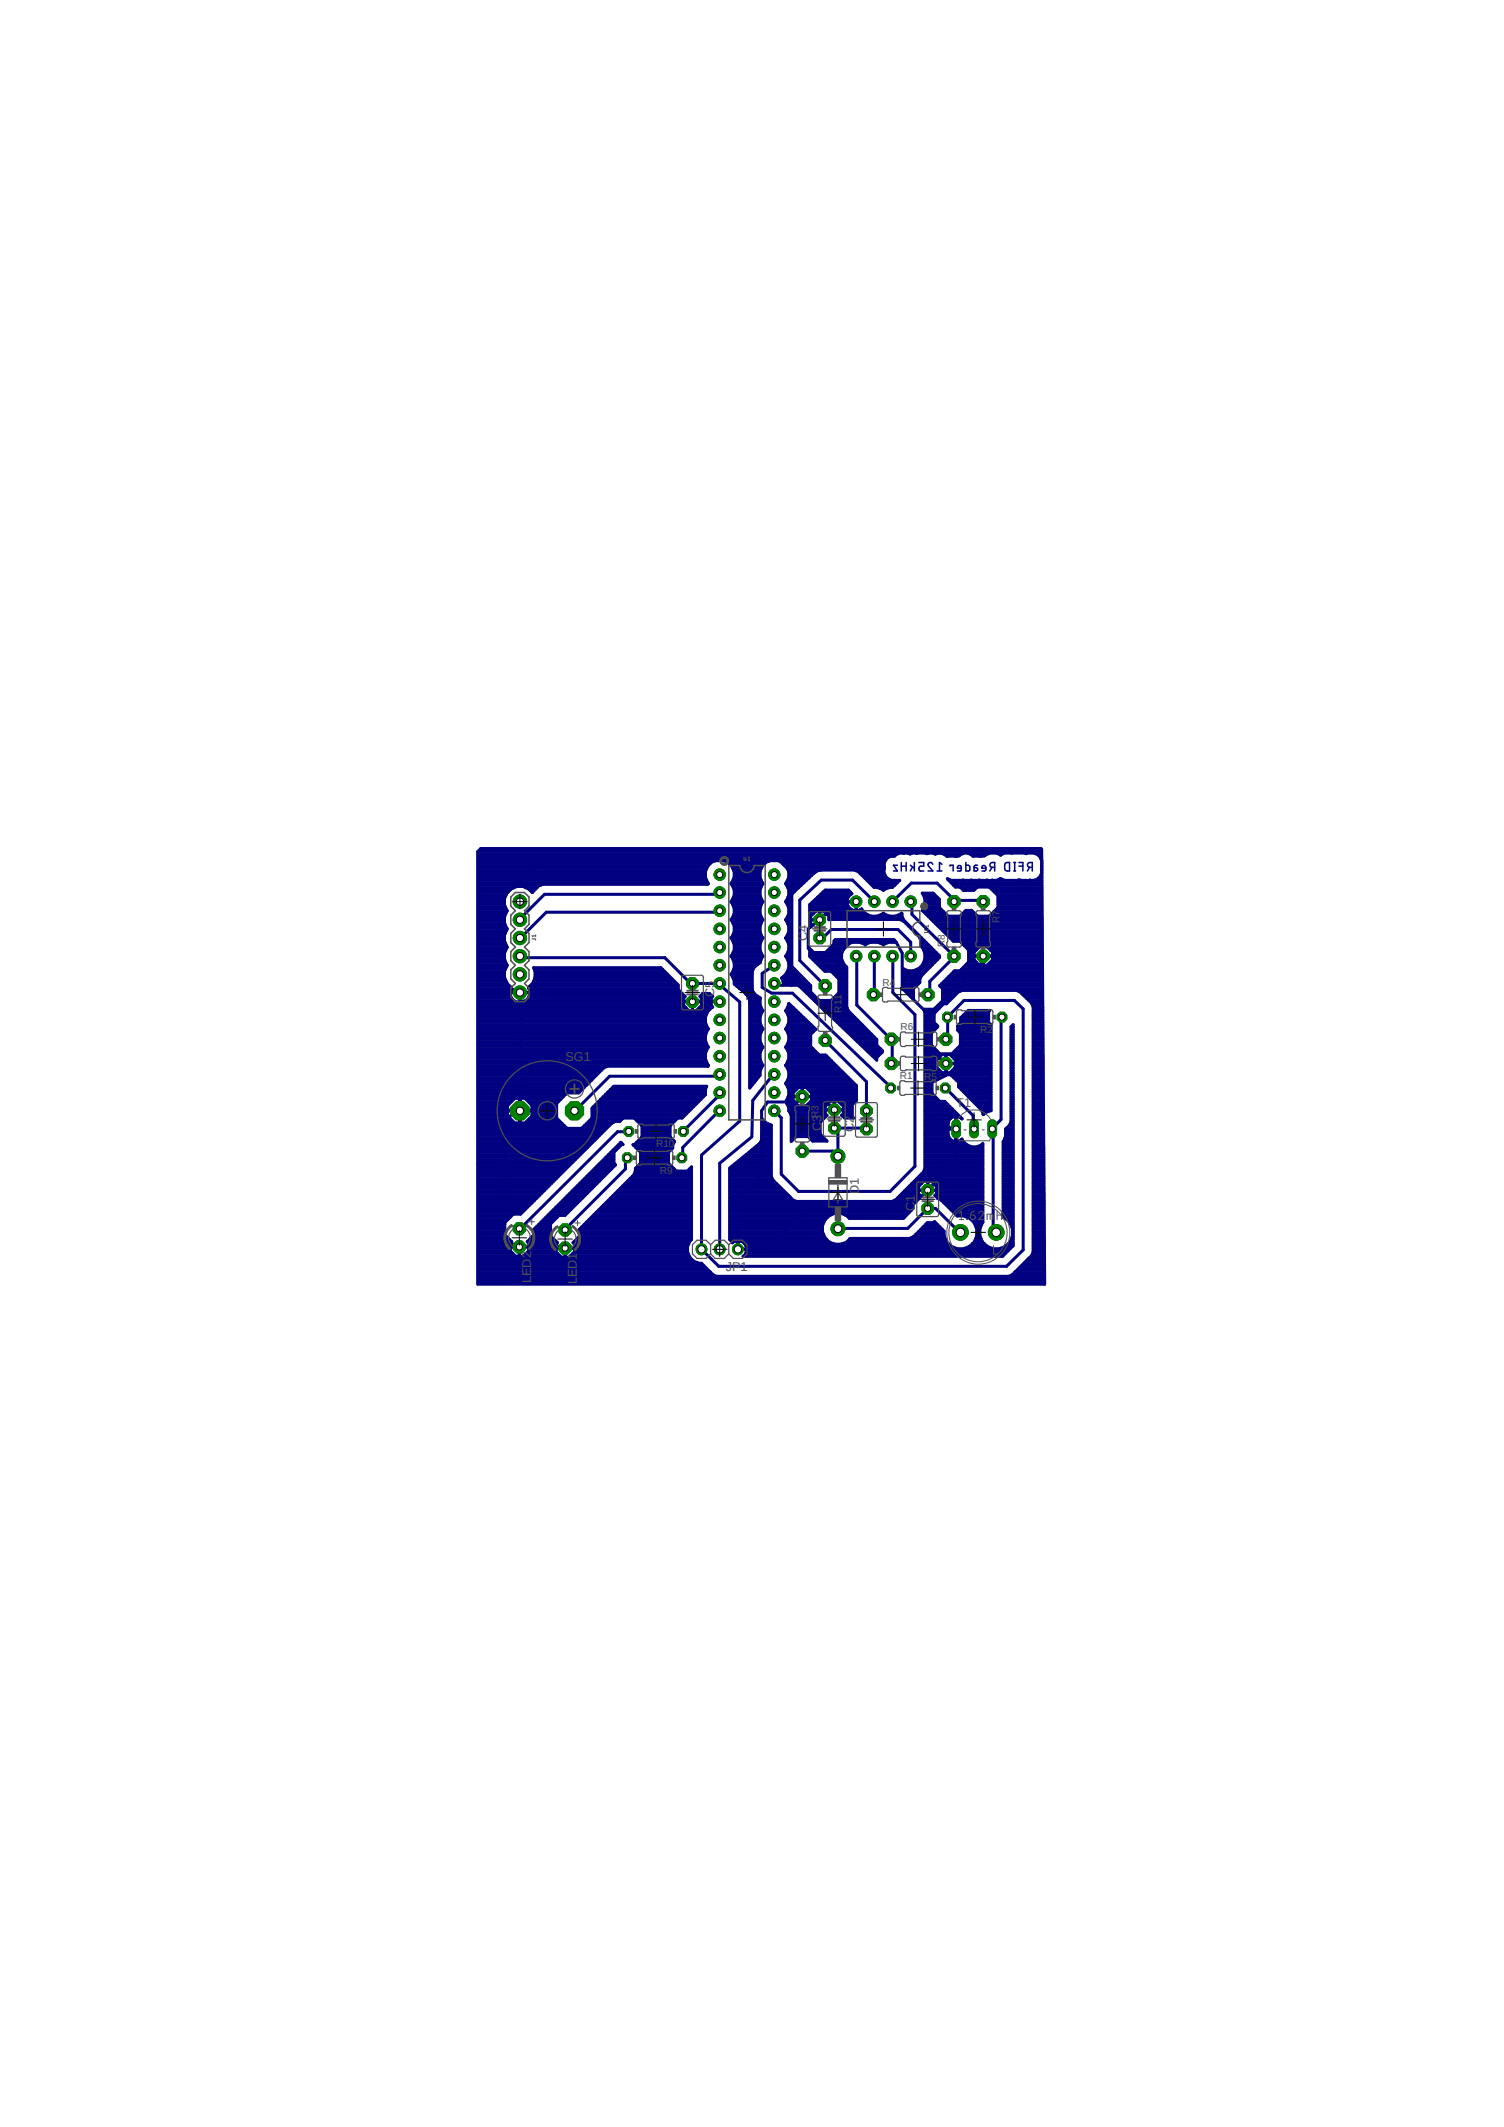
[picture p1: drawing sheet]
<svg xmlns="http://www.w3.org/2000/svg" width="210mm" height="297mm" viewBox="0 0 210 297" stroke-linecap="round" stroke-linejoin="round" font-family="sans-serif">
<defs><g id="words">
<g font-size="1.8" fill="#505050">
<text x="112.7" y="131.4" transform="rotate(-90 112.7 131.4)">C4</text>
<text x="99.7" y="139.2" transform="rotate(-90 99.7 139.2)">C5</text>
<text x="79" y="148.1">SG1</text>
<text x="133.5" y="154.6">T1</text>
<text x="114.7" y="157.9" transform="rotate(-90 114.7 157.9)">C3</text>
<text x="119.2" y="158" transform="rotate(-90 119.2 158)">C2</text>
<text x="119.9" y="166.7" transform="rotate(-90 119.9 166.7)">D1</text>
<text x="127.8" y="169.1" transform="rotate(-90 127.8 169.1)">C1</text>
<text x="74.2" y="179.2" transform="rotate(-90 74.2 179.2)">LED2</text>
<text x="80.6" y="179.3" transform="rotate(-90 80.6 179.3)">LED1</text>
<text x="101.3" y="177.5">JP1</text>
</g>
<g font-size="1.4" fill="#505050">
<text x="139.6" y="128.9" transform="rotate(-90 139.6 128.9)">R7</text>
<text x="123.2" y="137.6">R4</text>
<text x="132" y="132.2" transform="rotate(-90 132 132.2)">R8</text>
<text x="117.5" y="141.4" transform="rotate(-90 117.5 141.4)">R11</text>
<text x="125.7" y="143.8">R6</text>
<text x="136.9" y="144.3">R2</text>
<text x="125.6" y="150.6">R1</text>
<text x="129" y="150.8">R5</text>
<text x="91.6" y="160.2">R10</text>
<text x="114.3" y="156.2" transform="rotate(-90 114.3 156.2)">R3</text>
<text x="92.2" y="164">R9</text>
</g>
</g></defs>
<path d="M59.8 114l90.2 69M150 114l-90.2 69" fill="none" stroke="#fff" stroke-width=".14"/>
<g fill="none" stroke="#000080" stroke-width=".21">
<path d="M125.3 120.8h-.5l.5 .8h-.5M125.9 120.9h.6M125.9 120.4v1.2M126.5 120.4v1.2M127.1 120.8l.6 .4M127.4 121.1l-.3 .5M127.7 120.4v1.2M128.3 120.4h.7v.5l-.6 .1-.1 .2a.3 .3 0 0 0 .3 .4h.4M130.3 120.7a.33 .33 0 0 0-.5-.2 .33 .33 0 0 0-.1 .4l.6 .7h-.7M130.9 121.6h.6M131.5 120.7l-.3-.3v1.2M132.7 120.9v-.1h.4v.8"/>
<path d="M134.2 121.2h-.5l.1-.3h.1h.3v.6v.1h-.5M134.9 120.4v1.2h.4l.1-.1v-.6l-.2-.1h-.3M136.5 120.8l-.4 .1-.1 .1v.6h.4l.1-.1-.1-.3h-.4M137.7 121.2h-.6l.1-.3h.1h.3l.1 .6-.2 .1h-.4M138.5 121.1l-.3 .5M138.9 121.1h-.3a.34 .34 0 0 1-.4-.3 .34 .34 0 0 1 .4-.4h.3v1.2M140.5 120.5l.5-.1v1.2h-.5a.89 .89 0 0 1-.2-1zM141.6 120.4h.2M141.6 121.6h.2M141.7 120.4v1.2M142.3 120.4h.5v1.2M142.3 120.9h.5"/>
<path d="M143.8 121.1l-.3 .5M144.1 121.1h-.3a.34 .34 0 0 1-.3-.3 .34 .34 0 0 1 .3-.4h.3v1.2"/>
</g>
<g fill="none" stroke="#000080" stroke-width=".42">
<path d="M66.7 119.5h57.7M66.7 119.9h57.1M66.7 119.2h58.6M66.8 118.9h78.7M67.1 118.6h78.3M67.1 118.5h78.3l.1 .1 .4 60.7h-79.2v-60.4zM123.8 119.9l-.4 .7M127 119.2h.2M129.6 119.1l-.2 .1-.2-.1h-1.8l-.3 .2-.3-.2-.6 .1a1.2 1.2 0 0 0-1.3 .3 1.39 1.39 0 0 0-1.1 .4M129.6 119.1h.7l.3 .2a1.33 1.33 0 0 1 1.6 .3l1.7-.1a1.27 1.27 0 0 1 1.9 0l1.1 .1 .6-.1M129.6 119.1v.1M130.5 119.2h.2"/>
<path d="M131.7 119.2h2.7M132.2 119.5h.1M133.4 119.5h.2M135.4 119.2h2.6M136.8 119.5h.3M137.5 119.5h.1M139.4 119.2h.6M139.7 119.4l.6-.3h2.8l.2 .1a1.65 1.65 0 0 1 1.9 .5l.3 .5v1.7M139.7 119.4a1.82 1.82 0 0 0-2.2 .1M144.7 119.2h.8M145.1 119.5h.4M145.3 119.9h.2"/>
<path d="M66.7 131h3.7M66.7 125.9h3.7M66.7 133h3.8M66.7 138.7h4.5M66.7 122.9h32M66.7 139.7h5.1M66.7 139.4h4.8M66.7 139.1h4.6M66.7 138.4h4.5M66.7 138h4.6M66.7 137.7h4.5M66.7 137.4h4.2"/>
<path d="M66.7 137h4M66.7 136.7h3.8M66.7 136.4h3.7M66.7 136h3.7M66.7 135.7h3.7M66.7 135.3h3.9M66.7 135h4M66.7 134.7h4M66.7 134.4h3.9M66.7 134h3.8M66.7 133.7h3.7M66.7 133.3h3.7"/>
<path d="M66.7 132.7h3.9M66.7 132.3h4.1M66.7 132h4M66.7 131.7h3.9M66.7 131.3h3.7M66.7 130.6h3.7M66.7 130.3h3.9M66.7 130h4M66.7 129.6h4.1M66.7 129.3h3.9M66.7 129h3.8M66.7 128.7h3.7"/>
<path d="M66.7 128.3h3.7M66.7 128h3.8M66.7 127.6h3.9M66.7 127.3h4M66.7 127h4M66.7 126.6h3.9M66.7 126.3h3.7M66.7 125.6h3.7M66.7 125.3h3.8M66.7 124.9h4M66.7 124.6h4.2M66.7 124.2h4.5"/>
<path d="M66.7 124h5.1M66.7 123.6h8.8M66.7 123.3h32.1M66.7 122.6h31.8M66.7 122.3h31.8M66.7 121.9h31.8M66.7 121.6h31.9M66.7 121.2h32M66.7 120.9h32.1M66.7 120.6h32.5M66.7 120.2h33.1M70.8 132.3a2.08 2.08 0 0 0 0 2.5 2.17 2.17 0 0 0 .6 3.1"/>
<path d="M71.2 138.7v-.1h2.8v.1M71.4 137.9l-.2 .7h1.3v1.4a1.37 1.37 0 0 1-1.3-1.3M72.5 138.7h.1M72.5 139.7h.1M72.5 139.4h.1M72.5 139.1h.1M72.6 133.5l.1 .2h20.1l3.6 3.6h4.1l.1 .3 2.7 2.3v16.6l-5.3 4.8v13.2M72.7 139.8h23.7l.3 .1M73.4 124h1.6M73.4 139.7h22.1M73.7 139.4h21.8M73.8 137.9a2.1 2.1 0 0 0 .7-2.8h17.8l2.4 2.4v.7l1 .9-.2 .3v1l.7 .7h1l.8-.7v-1l-.3-.3 .4-.4h1l.4 .4-.2 .3"/>
<path d="M73.8 137.9l.2 .7h-1.4v1.4a1.37 1.37 0 0 0 1.4-1.3M73.8 137.9h.1M73.9 138h20.8M73.9 139.1h21.7M74 138.4h20.9M74 137.7h20.7M74 124.2h.7M74 138.7h21.2M74.3 137.4h20.2M74.3 124.6h.1M74.5 137h19.7M74.6 135.3h17.9"/>
<path d="M74.6 136.7h19.3M74.7 136.4h18.8M74.7 136h18.5M74.7 135.7h18.1M95.5 139.9h2.5M96.7 139.9v-.1h3.6l.2 .1M96.7 139.9v1.2M97.8 139.1h1.6M98 139.7h1.2M98 139.4h1.3M99.2 139.9h1.3M99.3 139.4v.2a1.09 1.09 0 0 0 .2 1l-.1 .1"/>
<path d="M100.5 127.2l-.2 .2h-24l-3.7 3.6M100.5 139.9h.1M100.5 124.6l-.2 .3h-24.3l-3.3 3.3-.1 .2M101.2 120.2h6.2M101.8 120.6h5M102.1 131h4.5M102.1 131l.4 .9v.8M102.1 125.9h4.4M102.1 136h2.9M102.2 120.9h4.3M102.2 123.3h4.2M102.2 133.7h4.2"/>
<path d="M102.2 133.3h4.2M102.2 128.7h4.2M102.2 128.3h4.2M102.2 123.6h4.2M102.3 136.4h2.7M102.3 131.3h4M102.3 125.6h4M102.3 135.7h2.7M102.3 130.6h4M102.3 126.3h4M102.3 121.2h4M102.4 133h3.9"/>
<path d="M102.4 122.9h3.9M102.4 134h3.9M102.4 129h3.9M102.4 128h3.9M102.4 136.7h2.6M102.4 125.3h3.8M102.4 124h3.9M102.4 135.3h2.8M102.4 131.7h3.8M102.4 130.3h3.8M102.4 126.6h3.8M102.4 121.6h3.8"/>
<path d="M102.5 134.4h3.6M102.5 127.6h3.6M102.5 122.6h3.6M102.5 124.2l-.4-.8a2.04 2.04 0 0 0-.2-2.8 2.04 2.04 0 0 0-2.8 0 2.04 2.04 0 0 0-.2 2.8l-.1 .1h-23.1l-.5 .2-.9 .9a2.17 2.17 0 0 0-3-.4 2.17 2.17 0 0 0-.5 3 2.11 2.11 0 0 0 0 2.5 2.11 2.11 0 0 0 0 2.5v.1M102.5 132.7l-.4 .8a1.85 1.85 0 0 1 0 2.6l.4 .8v.5l1.6 1.3M102.5 124.2v.9l-.4 .8a1.85 1.85 0 0 1 0 2.5l.4 .9M102.5 129.3v.8l-.4 .9M102.5 137.4h2.5M102.5 137h2.5M102.5 135h2.9M102.5 134.7h3.3M102.5 132.7h3.6"/>
<path d="M102.5 132.3h3.6M102.5 132h3.6M102.5 130h3.6M102.5 129.6h3.6M102.5 129.3h3.6M102.5 127.3h3.6M102.5 127h3.6M102.5 124.9h3.6M102.5 124.6h3.6M102.5 124.2h3.6M102.5 122.3h3.6M102.5 121.9h3.6"/>
<path d="M102.9 137.7h2.1M103.3 138h1.7M103.7 138.4h1.4M104.1 138.7l.4 .4 .2 .5v12.3l1.4-1.7v-.6l.5-.8a1.98 1.98 0 0 1 0-2.6l-.2-.1M104.1 138.7h1.2M104.4 139.1h1.2M104.6 139.4h1.5M104.7 139.7h1.4M105 135.7v2.3M105 138l.1 .5 .5 .6M105.6 139.1l.6 .3a1.87 1.87 0 0 0 .4 1.7 1.98 1.98 0 0 0 0 2.6 2.03 2.03 0 0 0-.2 2.4M106.1 124.2l.5-.8a2.04 2.04 0 0 1 .1-2.8 2.04 2.04 0 0 1 2.8 0 2.04 2.04 0 0 1 .2 2.8l.5 .8"/>
<path d="M106.1 124.2v.9l.5 .8a2.03 2.03 0 0 0-.2 2.4M106.1 129.3v.8l.5 .9M106.1 132.7l.5 .8-.5 1a1.82 1.82 0 0 0-1.1 1.2M106.4 128.3l.2 .1-.5 .9M106.6 131l-.5 .9v.8M108.1 134.8l-1.7 1.1v2l1.3 .8h3l13.5 13 .2 .2M108.1 137.3l.2 .3h3.3l3.5 3.5M108.8 120.2h14.8M109.2 136.7h3.1M109.3 137l.1 .3h1.6l.4 .2M109.3 137h3.3M109.4 136.4h2.5"/>
<path d="M109.4 120.6h14M109.7 131h.6M109.7 131a1.85 1.85 0 0 1 0 2.5 1.96 1.96 0 0 1-.6 3.1l.2 .4M109.7 125.9l.6 .1M109.7 136h1.9M109.8 120.9h13.6M109.8 133.7h.5M109.8 123.3h2.5M109.9 133.3h.4M109.9 128.7h.4M109.9 128.3h.4M109.9 123.6h2"/>
<path d="M109.9 131.3h.4M109.9 130.6h.4M109.9 125.6h.4M109.9 135.7h1.4M109.9 126.3h.4M109.9 121.2h13.6M110 133h.3M110 122.9h2.6M110 134h.3M110 129h.3M110 128h.3M110 124h1.5"/>
<path d="M110 125.3h.4M110.1 135.3h.9M110.1 131.7h.2M110.1 130.3h.2M110.1 126.6h.2M110.1 121.6h4.1M110.1 134.4h.2M110.1 132.7h.2M110.1 129.3h.2M110.1 127.6h.2M110.1 122.6h2.9M110.2 124.2v.9l-.5 .8a1.85 1.85 0 0 1 0 2.5 1.85 1.85 0 0 1 0 2.6"/>
<path d="M110.2 135h.4M110.2 134.7h.2M110.2 132.3h.1M110.2 132h.1M110.2 130h.1M110.2 129.6h.1M110.2 127.3h.1M110.2 127h.1M110.2 124.9h.3M110.2 124.6h.6M110.2 124.2h1M110.2 122.3h3.1"/>
<path d="M110.2 121.9h3.5M110.3 125.4v9l.2 .5 2.7 2.7v.9l1.2 1.2h1.7l1.2-1.2v-1.7l-1.2-1.2h-.9l-2.1-2v-1.1l.5 .5M110.3 125.4h.1M110.5 137.6l.1-.1v-15.6l-1.8-1.7h-32.9l-5.5 4.8v12.4l2 1.3v-.3l.3 .3v16.3l-.1 .1-1.1 .4-1.1 1.1v16l1.1 1.1 1 .4M110.5 124.9l-.2 .5M110.5 124.9h.1M110.9 124.5l-.4 .4M110.9 137.3h.1M110.9 124.5h.1M111.1 137.4h1.8M111.4 137.5l.2 .2M111.4 137.5h.1"/>
<path d="M111.6 137.7h1.6M112 138h1.2M112.4 138.4h.8M112.7 138.7h.7M113.1 133h4.5M113.1 139.1h.6M113.1 133.3h4.4M113.1 132.7h.2M113.1 129.3h.2M113.1 129h.1M113.1 128.7h.1M113.1 128.3h.1"/>
<path d="M113.1 128h.1M113.1 127.6h.4M113.1 127.3h.8M113.1 127h5.7M113.1 126.6h5.4M113.1 126.3h5.2M113.2 129v-1.1l.8-.7h1l.7 .7v.5h9.9l.6 .2 1.8 1.8 .4 .4 .2 .5M113.2 128.4h1.3M113.2 133.7h4.3M113.4 139.4h.7M113.5 125.9h6.1M113.5 134h4.1"/>
<path d="M113.7 139.7h4.5M113.8 125.6h4.5M113.9 134.4h3.8M113.9 121.7l-3 2.8M113.9 121.7l.5-.2h4.9l.5 .2 2.2 2.2h.5l.9 .4 .8-.4h.4l1-1M113.9 121.7l.1 .1M114.2 125.3h4.2M114.2 134.7h3.7M114.5 131h.4l1.2-1.2h9.3l1.8 1.8v2M114.5 128.4l-1.6 1.3v2.7l3.1 3.2h1.1M114.5 127.2v1.3M114.5 128.3h.1"/>
<path d="M114.5 128h.1M114.5 127.6h.1M114.5 127.3h.1M114.6 135h3.6M114.6 124.9h4.1M114.6 128.2l-.1 .2M114.9 135.3h3.3M114.9 124.6h3.9M115.1 127.3h5.5M115.3 133l1.2-1.2v-.4l.2-.2h8.1l.4 .4a1.77 1.77 0 0 0-1.8 .4 1.98 1.98 0 0 0-2.6 0 2.01 2.01 0 0 0-2.8 .2 2.01 2.01 0 0 0 .2 2.8v5.6l.2 .5 4 4.1v.8l.8 .7v.2l-.8 .8v.3l-10.8-10.3M115.4 127.6h5.5M115.6 132.7h2.1"/>
<path d="M115.7 128.3h10.4M115.7 128h10.2M116 132.3h1.9M116.1 135.7h2.1M116.3 132h1.9M116.4 139.4h1.8M116.5 136h1.7M116.5 131.7h2.3M116.5 131.3h8.4M116.8 139.1h1.4M116.8 136.4h1.4M117.1 138.7h1.1"/>
<path d="M117.1 136.7h1.1M117.3 138.4h.9M117.3 138h.9M117.3 137.7h.9M117.3 137.4h.9M117.3 137h.9M118.3 125.9a1.25 1.25 0 0 0 1 1.3h.5l.5-.3 .6 .7M118.3 125.6v.3M118.4 125.3l.6-.5-.5-.5h-3.3l-2.1 2v3.2l.4-.3-.3-.2M118.4 125.3l-.1 .3M119.5 121.6h3.9M119.5 133.5l.1 .2v6.6l5 5v3l-.1 .2"/>
<path d="M119.5 125.9l-.2 .1M119.5 125.9h-2.5l-2.5 2.5M119.5 125.9v1.3M119.5 127h.1M119.5 126.6h.1M119.5 126.3h.1M120.1 121.9h3.3M120.3 131.7h1M120.3 127h.1M120.4 122.3h3.2M120.7 122.6h3.2M120.9 127.6a2.03 2.03 0 0 0 2.5-.1l.1 .1"/>
<path d="M121.1 122.9h3.4M121.4 123.3h3.9M121.8 123.6h3.2M122.1 133.5v5.2l-.1 .2M122.1 125.9l-3.1-3h-4.3l-3 2.8v8.4l3.5 3.6M122.6 124h1.6M122.8 131.7h1.1M123.2 127.6h.3M123.3 124.2h.1M123.4 121.9a1.61 1.61 0 0 0 2 1h.2M123.4 120.6l.1 .6M123.5 127.6a2.24 2.24 0 0 0 2.4 0v.3l.3 .5 5 5.1v.2"/>
<path d="M123.5 121.2l-.1 .7M124.6 133.5l.1 5.1 3.1 3.1v21.2l-3.5 3.5h-12.8l-2.4-2.4v-7.9l-1-1M124.6 125.9l2.7-2.6h3.6l2.4 2.4h4v.2M125.6 122.9v.1M125.7 127.6h.2M126.1 137.7h1.8M126.1 137.4h2.1M126.1 137h2.3M126.1 136.7h2.3M126.1 136.4h2.5M126.1 136h2.8M126.1 135.7h3.1"/>
<path d="M126.1 135.3h.2M126.1 138h1.5M126.2 128.7h.2M126.4 138.4h1.2M126.5 129h.2M126.8 138.7h.8M126.9 129.3h.1M127.1 139.1h.5M127.2 125.9l.1 .1v1.7l5.9 5.8-.1 .2-3.3 3.3v1.7l-.2 .2M127.2 129.6h.1M127.5 139.4h.1M127.6 130h.1"/>
<path d="M127.9 130.3h.1M128 135.3h1.5M128.2 130.6h.2M128.4 131h.3M128.5 135h1.4M128.6 131.3v.8a2.01 2.01 0 0 1 .1 2.7 2.01 2.01 0 0 1-2.6 .5v2.7l1.5 1.5v-1.5M128.6 132h1.1M128.6 131.7h.8M128.6 131.3h.4M128.8 132.3h1.2M128.9 134.7h1.3M128.9 127h2.5"/>
<path d="M128.9 127.3h2.8M128.9 124.9h1.6M129 134.4h1.6M129 132.7h1.4M129 126.6h2.2M129.1 125.3h1.8M129.1 133h1.6M129.1 134h1.8M129.2 125.9h2M129.2 133.7h2M129.2 133.3h1.9M129.2 126.3h2"/>
<path d="M129.2 125.6h2M129.3 127.6h2.8M129.6 128h15.9M130 128.3h15.5M130.3 128.7h15.2M130.6 129h14.9M131 129.3h14.5M131.2 133.7l-2.5 2.6-.3 .5v.4l-.8 .8M131.2 125.6l-.9-.9h-1.5a1.93 1.93 0 0 1 0 2.4l4.3 4.3h1l1.2 1.3M131.3 137.7h14.3M131.3 129.6h14.2M131.5 137.4h14.1"/>
<path d="M131.6 138.7h2M131.6 139.7l-1.2 1.2h-1.4l.2 .5M131.6 138v1.7M131.6 139.7h1M131.6 139.4h1.3M131.6 139.1h1.7M131.6 138.4h2.5M131.6 138h14M131.7 130h13.8M131.8 137h13.8M132 130.3h13.5M132.2 136.7h13.4"/>
<path d="M132.3 122.7l1.1 1.2h.7l.4 .4h1.5l.5-.4h1.6l1.3 1.2v1.6l-1.3 1.2h-1.6l-.8-.8h-.8l-.8 .8h-1.7l-1.2-1.2v-1.1M132.3 122.7v.1M132.3 130.6h13.2M132.5 122.9h.3M132.5 136.4h13.1M132.7 131h12.8M132.8 123.3h12.7M132.8 136h12.8M133 131.3h12.5M133.1 135.7h12.5M133.1 123.6h12.4M133.3 125.7l-.1 .2 .2-.2"/>
<path d="M134.2 124h2.2M134.2 135.3h11.4M134.3 131.7h11.2M134.4 122.9h.2M134.4 127.6h1.8M134.5 124.2h1.6M134.6 135h11M134.6 132h10.9M134.7 127.3h1.1M134.9 134.7h1.8M135 132.3h1.7M135.3 132.7v1.6l-1.2 1.3h-.8l-2.1 2 .4 .4"/>
<path d="M135.3 133h.7M135.3 134.4h1M135.3 134h.7M135.3 133.7h.7M135.3 133.3h.7M135.3 132.7h1M135.6 122.9h.1M136 134l.8 .8h.5v-2.6h-.5l-.8 .8v.5h2.6v-.5l-.8-.8h-.5v2.6h.5l.8-.8M136 134v-.5h2.6v.5M136.7 122.9h.1M137.3 133.7l-.5 1.3-6.8 7-.1-.1M137.3 133h.1"/>
<path d="M137.3 134.7h.1M137.3 134.4h.1M137.3 134h.1M137.3 133.7h.1M137.3 133.3h.1M137.3 132.7h.1M137.3 132.3h.1M137.8 122.9h.1M138 134.7h7.6M138 132.3h7.5M138.2 124h7.3M138.3 134.4h7.3"/>
<path d="M138.3 132.7h7.2M138.4 127.6h7.1M138.5 122.9h.1M138.6 124.2h6.9M138.6 133h6.9M138.6 134h6.9M138.6 133.7h6.9M138.6 133.3h6.9M138.8 127.3h6.7M138.9 124.6h6.6M139.1 127h6.4M139.2 122.9h1.1"/>
<path d="M139.2 124.9h6.3M139.4 125.9h6.1M139.4 126.6h6.1M139.4 126.3h6.1M139.4 125.6h6.1M139.4 125.3h6.1M139.7 122.7a1.2 1.2 0 0 1-1.1 .2l-.2 .1-.6-.1h-5l-.5-.2M139.7 122.7l.6 .2h1.8h.2h.9M139.7 122.7h.1M142.1 122.9h.4M142.2 138.4h3.4M142.7 138.7h2.9"/>
<path d="M143 139.1h2.6M143.3 139.4h2.3M143.7 139.7h1.9M143.7 122.9h.1M144.4 122.9h1.1M145 122.6h.5M145.3 122.3h.2M145.5 121.9a1.31 1.31 0 0 1-1.7 1l-.2 .1-.5-.1M145.5 121.9h.1M145.5 121.6h.1M145.5 121.2h.1M145.5 120.9h.1"/>
<path d="M145.5 120.6h.1M145.5 120.2h.1M66.7 157.5h12.5M66.7 155.9h4.2M66.7 149.8h16.9M66.7 159.9h15.7M66.7 159.6h16M66.7 159.2h16.4M66.7 158.9h16.7M66.7 158.5h17M66.7 158.2h17.3M66.7 157.9h17.7"/>
<path d="M66.7 157.2h12.1M66.7 156.9h11.8M66.7 156.5h4.9M66.7 156.2h4.5M66.7 155.5h4.2M66.7 155.2h4.2M66.7 154.9h4.2M66.7 154.5h4.2M66.7 154.2h4.4M66.7 153.8h4.7M66.7 153.5h5.1M66.7 153.2h12"/>
<path d="M66.7 152.8h12.3M66.7 152.5h14.2M66.7 152.1h14.6M66.7 151.8h14.9M66.7 151.5h15.3M66.7 151.2h15.6M66.7 150.8h15.9M66.7 150.5h16.2M66.7 150.2h16.6M66.7 149.5h17.2M66.7 149.1h17.6M66.7 148.8h32.2"/>
<path d="M66.7 148.5h32M66.7 148.1h31.9M66.7 147.8h31.8M66.7 147.4h31.8M66.7 147.1h31.8M66.7 146.8h31.9M66.7 146.4h32.1M66.7 146.1h32.1M66.7 145.8h32M66.7 145.5h31.9M66.7 145.1h31.8M66.7 144.8h31.8"/>
<path d="M66.7 144.4h31.9M66.7 144.1h32M66.7 143.8h32.1M66.7 143.4h32.1M66.7 143.1h31.9M66.7 142.7h31.8M66.7 142.4h31.8M66.7 142.1h31.8M66.7 141.7h31.9M66.7 141.4h32.1M66.7 141.1h29.4M66.7 140.7h29.1"/>
<path d="M66.7 140.4h28.8M66.7 140.1h28.8M71.9 153.4h.6v3.4h-.6l-1-1v-.6h3.4v.6l-1 1h-.7v-3.4h.7l1 1v.6h-3.4v-.6zM72.5 155.9h.1M72.5 156.5h.1M72.5 156.2h.1M72.5 155.5h.1M72.5 155.2h.1M72.5 154.9h.1M72.5 154.5h.1M72.5 154.2h.1M72.5 153.8h.1"/>
<path d="M72.5 153.5h.1M73.4 153.5h4.9M73.6 156.5h4.5M73.8 153.8h4.2M73.9 156.2h3.9M74.1 154.2h3.6M74.3 155.9h3.4M74.3 155.5h3.4M74.3 155.2h3.4M74.3 154.9h3.4M74.3 154.5h3.4M81.2 157.5h3.5"/>
<path d="M81.6 157.2h3.4M81.9 156.9h3.5M82.3 156.5h4.3M82.6 156.2h4.4M82.7 155.9h12.8M82.7 155.5h13.1M82.7 155.2h13.5M82.7 154.9h13.8M82.9 154.5h14M83.2 154.2h14M83.5 153.8h14M83.9 153.5h14"/>
<path d="M84.2 153.2h14M84.5 152.8h14M84.9 152.5h13.6M85.2 152.1h13.3M85.6 151.8h13M86.3 159.9h.4M86.7 159.6h.1M87.8 158h-1.6l-13.5 13.5-.2 .1M88.4 159.9h5.5M88.6 156.2h6M88.9 159.6h5.2M89 156.5h5.2"/>
<path d="M89.2 159.2h4.8M89.3 156.9h4.6M89.5 158.9h4.2M89.6 157.2h4M89.7 157.5h3.9M89.7 158.5h3.9M89.7 158.2h3.9M89.7 157.9h3.9M96.7 141.1h.1M96.7 140.7h.1M96.7 140.4h.1M96.7 140.1h.1"/>
<path d="M97.3 141.1h1.7M97.6 140.7h1.8M98 140.4h1.4M98 140.1h1.3M98.5 152.1v.8l-3.3 3.2h-.6l-1 1.1v1.5l.6 .7-.3 .5v.4l-.6 .6M98.8 148.9h.1M98.8 148.9h-14l-.5 .2-3.5 3.5h-1.6l-1.5 1.5v2l1.5 1.5h2l1.5-1.5v-1.4l3-3h13l-.2 .4M99.4 140.7a2.04 2.04 0 0 0-.5 3 1.98 1.98 0 0 0 0 2.5 1.95 1.95 0 0 0 0 2.6l-.1 .1M100.5 155.1l-5.2 5.1v1.4l-.1 .1M100.5 150l-.2 .3h-15.2l-4.9 4.8M100.5 152.6l.1 .2-5.2 5.2M104.7 149.8h1.4"/>
<path d="M104.7 151.8h.1M104.7 151.5h.3M104.7 151.2h.6M104.7 150.8h.9M104.7 150.5h1.1M104.7 150.2h1.4M104.7 149.5h1.5M104.7 149.1h1.6M104.7 148.8h1.8M104.7 148.5h1.6M104.7 148.1h1.5M104.7 147.8h1.4"/>
<path d="M104.7 147.4h1.4M104.7 147.1h1.4M104.7 146.8h1.5M104.7 146.4h1.7M104.7 146.1h1.7M104.7 145.8h1.6M104.7 145.5h1.4M104.7 145.1h1.4M104.7 144.8h1.4M104.7 144.4h1.5M104.7 144.1h1.6M104.7 143.8h1.8"/>
<path d="M104.7 143.4h1.7M104.7 143.1h1.5M104.7 142.7h1.4M104.7 142.4h1.4M104.7 142.1h1.4M104.7 141.7h1.5M104.7 141.4h1.6M104.7 141.1h1.8M104.7 140.7h1.6M104.7 140.4h1.5M104.7 140.1h1.4M105.8 159.9h1.9"/>
<path d="M106.2 159.6h1.5M106.3 159.2h1.4M106.4 158.9h1.3M106.4 158.5h1.3M106.4 158.2h1.3M106.4 157.5h1.3M106.4 157.9h1.3M106.4 157.2h1.3M106.4 156.9h.7M106.4 156.5h.3M108.2 149.7l-3.1 4-.1 5-4.5 3.7v12.1l.1-.2M108.2 149.7l-.2 .6"/>
<path d="M108.2 149.7l-.1 .3M109.7 153.8h1.2M109.7 148.8h7.1M109.8 143.8h4.1M109.8 141.1h1.3M109.8 146.1l-.1 .1a1.82 1.82 0 0 1 0 2.6 1.84 1.84 0 0 1 .1 2.4M109.8 151.2l-.1 .1 .5 .8M109.8 151.2h9.3M109.8 146.1h3.4M109.9 151.5h9.6M109.9 146.4h3.6M109.9 154.2h1.4"/>
<path d="M109.9 153.5h.8M109.9 148.5h6.5M109.9 143.4h3.7M109.9 141.4h1.6M109.9 149.1h7.2M109.9 145.8h3.3M109.9 144.1h3.6M109.9 140.7h.9M110 151.8h9.6M110 150.8h8.8M110 153.2h.7M110 148.1h6.1"/>
<path d="M110 146.8h3.8M110 143.1h3.2M110 141.7h1.8M110.1 154.5h5.1M110.1 149.5h7.3M110.1 144.4h3.1M110.1 140.4h.3M110.1 150.5h8.3M110.1 145.5h3.1M110.2 149.8h7.6M110.2 154.9h5M110.2 152.8h.5"/>
<path d="M110.2 152.5h.6M110.2 152.1h1M110.2 150.2h7.9M110.2 147.8h5.6M110.2 147.4h5.2M110.2 147.1h4M110.2 145.1h3M110.2 144.8h3M110.2 142.7h2.7M110.2 142.4h2.3M110.2 142.1h2M110.2 155.2h5"/>
<path d="M110.4 155.5h4.9M110.5 157.5h4M110.5 155.9h4.9M110.5 159.2h.2M110.5 158.9h.5M110.5 158.5h4.2M110.5 158.2h4M110.5 157.9h4M110.5 157.2h4M110.5 156.9h4M110.5 156.5h4.2M110.5 156.2h4.5"/>
<path d="M110.7 153.1h3.9l1.9 1.9M112 153.1l-.7 .8h-4.1l-.9 1.2 .1 8.9-3.4 3.3v7.1v.1h4.1l5.4-5.5h14.2l6.7-6.7v-4.6l.1-.1M112 151.8v2.6M112 154.2h.1M112 153.8h.1M112 153.5h.1M112 153.2h.1M112 152.8h.1M112 152.5h.1M112 152.1h.1M112.8 154.2h2.8M112.9 152.1h6.7"/>
<path d="M113 158.9h2M113.2 153.8h2.7M113.2 144.4l.7-.7-3.7-3.6v.2l-.5 .8a1.85 1.85 0 0 1 0 2.6 1.87 1.87 0 0 1 .1 2.4M113.2 144.4v1.7l1.2 1.2h.9l4.3 4.3v2.1l-.6 .6v1.6l.2 .2h-1.3l-.4-.4 .3-.2v-1l-.8-.7h-1l-.8 .7v1l.3 .2-1 1v1.7l1 .9h-2l-.6-.6h-1.7l-.7 .7v-3.6l-.3-.7v-.4l-.5-.9 .5-.8v-.9M113.2 152.5h6.4M113.3 153.5h6.3M113.3 153.2h6.3M113.3 152.8h6.3M113.4 159.2h2M114.1 140.1h4.1M114.5 140.4h3.7M114.8 140.7h3.5"/>
<path d="M115.1 141.1l.1 .1M115.1 141.1h1.5l.5-.6v-7.3l1.7-1.6h6.3l.9 1.5v5l3.9 3.8M115.1 141.1h3.3M115.2 145.3l5.8 5.7v4.1M115.2 155h2.6M115.5 141.4h3.2M115.9 141.7h3.1M116.2 142.1h3.2M116.5 153.8v1.2M116.5 154.9h.1M116.5 154.5h.1M116.5 154.2h.1"/>
<path d="M116.5 153.8h.1M116.6 142.4h3.1M116.9 142.7h3.2M117.1 153.8h2.3M117.3 143.1h3.1M117.5 154.2h1.6M117.6 155.9h1.4M117.6 143.4h3.1M117.7 155.5h1.3M117.8 155.2h1.2M117.8 154.9h1.2M117.8 154.5h1.2"/>
<path d="M118 143.8h3M118.3 144.1h3.1M118.7 144.4h3M119 144.8h3M119.4 145.1h3M119.7 145.5h2.7M120.1 145.8h2.3M120.4 146.1h2.2M120.8 146.4h2.1M121 157.6l-.1-.1h-4.4l.5 .5v3.5l-.7-.8h-4.3M121.2 146.8h2M121.5 147.1h1.5"/>
<path d="M121.8 147.4h.8M122.2 147.8h.2M129 141.1h1.6M129.2 157.5h3.2M129.2 141.4v21.8l-.3 .5-3.8 3.9-.6 .2h-13.3l-.5-.2-2.8-2.8-.2-.5M129.2 155.9h4.8M129.2 149.8h9.2M129.2 159.9h5.8M129.2 159.6h5.5M129.2 159.2h3.7M129.2 158.9h3.3M129.2 158.5h3.2"/>
<path d="M129.2 158.2h3.2M129.2 157.9h3.2M129.2 157.2h3.2M129.2 156.9h3.2M129.2 156.5h3.3M129.2 156.2h3.5M129.2 155.5h4.4M129.2 155.2h4.1M129.2 154.9h3.8M129.2 154.5h3.4M129.2 154.2h3.1M129.2 153.8h2.8"/>
<path d="M129.2 153.5h1.7M129.2 153.2h1.4M129.2 152.8h1.1M129.2 152.5h.9M129.2 152.1h.9M129.2 151.8h.9M129.2 151.5h.9M129.2 151.2h.9M129.2 150.8h1.3M129.2 150.5h1.6M129.2 150.2h1.9M129.2 149.5h2"/>
<path d="M129.2 149.1h1.7M129.2 148.8h1.6M129.2 148.5h1.6M129.2 148.1h1.6M129.2 147.8h1.8M129.2 147.4h2.1M129.2 147.1h2M129.2 146.8h1.7M129.2 146.4h1.4M129.2 146.1h1M129.2 145.8h.8M129.2 145.5h.8"/>
<path d="M129.2 145.1h.8M129.2 144.8h.8M129.2 144.4h.8M129.2 144.1h1M129.2 143.8h1.4M129.2 143.4h1.7M129.2 143.1h1.6M129.2 142.7h1.2M129.2 142.4h1.2M129.2 142.1h1.2M129.2 141.7h1.2M129.2 141.4h1.2"/>
<path d="M129.9 141.9v5l2.1 1.4v1.9l-2.8 1.4v4.1l4.2 2.2 .1-.3M130.6 140.7h.3M130.8 148.5h2.6M131 140.4h.3M131.3 140.1h.9M131.6 149.8l-.8-.7v-1.1l.8-.8h1l.8 .8v1.1l-.8 .7M132 151.9l3.9 3.9v1.6l.1 .2M132.1 145.1l.2-.1v-3l2.3-2.3h7l1.3 1.2v33.6l-2.4 2.3h-40.1l-2.4-2.3M132.1 147.2v2.6M132.1 149.5h.1M132.1 149.1h.1M132.1 148.8h.1"/>
<path d="M132.1 148.5h.1M132.1 148.1h.1M132.1 147.8h.1M132.1 147.4h.1M132.4 157.6h1.1M132.4 156.9v1.5l.1 .5M132.5 156.5l-.1 .4M132.8 150.2h5.6M132.8 147.4h5.6M133 149.5h5.4M133 147.1h5.4M133.2 150.5h5.2"/>
<path d="M133.2 147.8h5.2M133.2 155.9l-.4 .2-.3 .4M133.3 149.1h5.1M133.3 146.8h5.1M133.4 148.8h5M133.4 148.5h5M133.4 148.1h5M133.5 157.5h.1M133.5 155.9v3.5l-.4-.1-.6-.4M133.5 159.2h.1M133.5 158.9h.1M133.5 158.5h.1"/>
<path d="M133.5 158.2h.1M133.5 157.9h.1M133.5 157.2h.1M133.5 156.9h.1M133.5 156.5h.1M133.5 156.2h.1M133.5 155.9v3.5l.4-.1 .4-.3a1.81 1.81 0 0 0 2.9 .7v11a2.32 2.32 0 0 0 .6 3.3 2.32 2.32 0 0 0 3.3-.8 2.32 2.32 0 0 0-1-3.2v-10.6l.3-.7v-1.1l.6-.5 .2-.5v-13.2l.3-.3v30.8l-1.5 1.5h-36.2l.3-.3 .2-.6h-1.2v-1.3l.4 .1 .5 .4M133.5 150.8h4.9M133.6 146.4h4.8M133.7 143.8h4.7M133.7 143.4h4.7M133.8 155.9l.5 .3"/>
<path d="M133.9 151.5h4.5M133.9 151.2h4.5M133.9 143.1h4.4M133.9 151.8h4.5M133.9 144.1h4.5M134 146.1h4.4M134.1 159.2h.3M134.1 145.8h4.3M134.1 145.5h4.3M134.1 145.1h4.3M134.1 144.8h4.3M134.1 144.4h4.3"/>
<path d="M134.2 142.7h3.8M134.2 142.4h3.8M134.2 142.1h3.8M134.2 152.1h4.2M134.3 156.2h.1M134.5 141.7h3.5M134.6 152.5h3.8M134.9 141.4h3.1M134.9 152.8h3.5M135.3 153.2h3.1M135.6 153.5h2.8M135.9 153.8h2.5"/>
<path d="M136.3 154.2h2.1M136.6 154.5h1.8M136.9 154.9h1.5M137 159.9h.2M137.2 155.2h.8M137.3 155.6l.2-.2 .9-.3v-12l-.4-.3v-1.6l.2-.1h-3l-1 1v.7l-.5 .4v.6l.4 .5v1.7l-1.2 1.2h-1.7l-1.2-1.2v-1.7l.9-.9v-.1l-.5-.5v-1.6l1.1-1h.7l1.6-1.7 .6-.2h7.5l.6 .2 1.6 1.6 .2 .5v34.2l-.2 .5-2.7 2.7-.6 .2h-40.7l-.5-.2-1.6-1.6a1.95 1.95 0 0 1-1.7-3M137.3 155.5v.1M137.3 155.6v.1M137.3 155.5l-.2-.5-3.2-3.2v-.7l-1.1-1h-1.6l-1.1 1v1.6l1.1 1.1h.7l2.4 2.4M137.3 155.5h.1M139.9 142l-.1 .3v14l-1.2 1.3 .1 .1v14.1l.2 .3h.2M140.1 159.9h1.4"/>
<path d="M140.1 159.6h1.4M140.2 159.2h1.3M140.3 158.9h1.2M140.4 158.5h1.1M140.4 158.2h1.1M140.4 157.9h1.1M140.5 157.5h1M140.9 157.2h.6M141.1 156.9h.4M141.2 155.9h.3M141.2 149.8h.3M141.2 156.5h.3"/>
<path d="M141.2 156.2h.3M141.2 155.5h.3M141.2 155.2h.3M141.2 154.9h.3M141.2 154.5h.3M141.2 154.2h.3M141.2 153.8h.3M141.2 153.5h.3M141.2 153.2h.3M141.2 152.8h.3M141.2 152.5h.3M141.2 152.1h.3"/>
<path d="M141.2 151.8h.3M141.2 151.5h.3M141.2 151.2h.3M141.2 150.8h.3M141.2 150.5h.3M141.2 150.2h.3M141.2 149.5h.3M141.2 149.1h.3M141.2 148.8h.3M141.2 148.5h.3M141.2 148.1h.3M141.2 147.8h.3"/>
<path d="M141.2 147.4h.3M141.2 147.1h.3M141.2 146.8h.3M141.2 146.4h.3M141.2 146.1h.3M141.2 145.8h.3M141.2 145.5h.3M141.2 145.1h.3M141.2 144.8h.3M141.2 144.4h.3M141.2 144.1h.3M141.2 143.8h.3"/>
<path d="M141.2 143.4h.3M144 140.1h1.6M144.2 140.4h1.4M144.3 157.5h1.4M144.3 155.9h1.4M144.3 149.8h1.4M144.3 159.9h1.4M144.3 159.6h1.4M144.3 159.2h1.4M144.3 158.9h1.4M144.3 158.5h1.4M144.3 158.2h1.4"/>
<path d="M144.3 157.9h1.4M144.3 157.2h1.4M144.3 156.9h1.4M144.3 156.5h1.4M144.3 156.2h1.4M144.3 155.5h1.4M144.3 155.2h1.4M144.3 154.9h1.4M144.3 154.5h1.4M144.3 154.2h1.4M144.3 153.8h1.4M144.3 153.5h1.4"/>
<path d="M144.3 153.2h1.4M144.3 152.8h1.4M144.3 152.5h1.4M144.3 152.1h1.4M144.3 151.8h1.4M144.3 151.5h1.4M144.3 151.2h1.4M144.3 150.8h1.4M144.3 150.5h1.4M144.3 150.2h1.4M144.3 149.5h1.4M144.3 149.1h1.4"/>
<path d="M144.3 148.8h1.4M144.3 148.5h1.4M144.3 148.1h1.4M144.3 147.8h1.4M144.3 147.4h1.4M144.3 147.1h1.3M144.3 146.8h1.3M144.3 146.4h1.3M144.3 146.1h1.3M144.3 145.8h1.3M144.3 145.5h1.3M144.3 145.1h1.3"/>
<path d="M144.3 144.8h1.3M144.3 144.4h1.3M144.3 144.1h1.3M144.3 143.8h1.3M144.3 143.4h1.3M144.3 143.1h1.3M144.3 142.7h1.3M144.3 142.4h1.3M144.3 142.1h1.3M144.3 141.7h1.3M144.3 141.4h1.3M144.3 141.1h1.3"/>
<path d="M144.3 140.7h1.3M66.7 164.9h10.6M66.7 179h79.1M66.7 178.7h79.1M66.7 178.4h79.1M66.7 178.1h32.9M66.7 177.7h32.5M66.7 177.4h32.2M66.7 177h31.9M66.7 176.7h31.5M66.7 176.4h30.8M66.7 176h30.1"/>
<path d="M66.7 175.7h29.7M66.7 175.3h5.2M66.7 175h4.9M66.7 174.7h4.5M66.7 174.3h4.5M66.7 174h4.5M66.7 173.7h4.5M66.7 173.4h4.7M66.7 173h4.4M66.7 172.7h4M66.7 172.3h3.8M66.7 172h3.8"/>
<path d="M66.7 171.7h3.8M66.7 171.3h3.8M66.7 171h3.8M66.7 170.6h3.9M66.7 170.3h4.2M66.7 170h4.5M66.7 169.6h4.9M66.7 169.3h6.2M66.7 169h6.6M66.7 168.6h6.9M66.7 168.3h7.3M66.7 168h7.6"/>
<path d="M66.7 167.6h7.9M66.7 167.3h8.3M66.7 167h8.6M66.7 166.6h8.9M66.7 166.3h9.3M66.7 165.9h9.6M66.7 165.6h10M66.7 165.3h10.3M66.7 164.6h11M66.7 164.3h11.3M66.7 163.9h11.6M66.7 163.6h12"/>
<path d="M66.7 163.2h12.3M66.7 162.9h12.6M66.7 162.6h13M66.7 162.3h13.3M66.7 161.9h13.6M66.7 161.6h14M66.7 161.2h14.3M66.7 160.9h14.7M66.7 160.6h15M66.7 160.2h15.3M71.2 174.1h2.6M72.5 174.1l.2-.1h6.1l.1 .3v1.3"/>
<path d="M72.5 174.1v1.3M72.5 175.3h.1M72.5 175h.1M72.5 174.7h.1M72.5 174.3h.1M73.1 175.3h5.1M73.4 175h4.5M73.7 173.4h3.9M73.8 174.7h3.8M73.8 174.3h3.8M73.8 174h3.8M73.8 173.7h3.9"/>
<path d="M74 173h3.3M74.3 172.7h2.7M74.5 171.7v.7l-.9 1 .2 .2v1.1l-.7 .7h-1.1l-.8-.7M74.5 172.3h2.4M74.5 172h2.4M74.5 171.7h2.4M74.9 171.3h2M75.2 171h1.7M75.6 170.6h1.5M75.9 170.3h1.6M76.2 170h1.6M76.6 169.6h2.4"/>
<path d="M76.9 169.3h2.4M77.3 169h2.3M77.6 168.6h2.4M77.6 174.3h2.6M77.9 168.3h2.4M78.3 168h2.3M78.6 167.6h2.4M78.9 175.3h.1M78.9 175h.1M78.9 174.7h.1M78.9 174.3h.1M78.9 167.3h2.4"/>
<path d="M79.2 167h2.5M79.6 166.6h2.4M79.7 175.3h16.5M79.9 166.3h2.4M80 175h16.1M80.1 173.7h16.1M80.2 174.7h15.8M80.2 174.3h15.8M80.2 174h15.8M80.2 173.4h16.1M80.3 165.9h2.4M80.6 173h16"/>
<path d="M80.6 165.6h2.4M80.9 172.7h15.7M80.9 172.3h15.7M80.9 172h15.7M80.9 171.7h15.7M80.9 165.3h2.5M81.2 171.3h15.4M81.3 164.9h2.4M81.6 171h15M81.6 164.6h2.4M81.9 170.6h14.7M82 164.3h2.3"/>
<path d="M82.3 170.3h14.3M82.3 163.9h2.4M82.6 170h14M82.6 163.6h2.4M82.9 169.6h13.7M83 163.2h2.3M83.3 169.3h13.3M83.3 162.9h2.4M83.6 169h13M83.7 162.6h2.2M83.9 168.6h12.7M84 162.3h1.7"/>
<path d="M84.3 168.3h12.3M84.3 161.9h1.4M84.6 168h12M84.6 161.6h1.1M84.9 167.6h11.7M85 161.2h.7M85.3 167.3h11.3M85.3 160.9h.4M85.6 167h11M85.6 160.6h.5M85.7 160.9l1.1-1.1h.2l-.3-.3-12.2 12.2M85.7 160.9v1.5l.2 .3-7 7h-.8l-1.2 1.2v1.7l1 .9-.3 .2v1.1l.8 .8h1.1l.7-.8v-1.1l-.2-.2 .9-.9v-1l7.6-7.6 .2-.5v-.3l.8-.8v-1.5"/>
<path d="M85.9 166.6h10.7M86 160.2h.4M86.3 166.3h10.3M86.6 165.9h10M87 165.6h9.6M87.3 165.3h9.3M87.6 161.7l-.3 .2v1.3l-8.4 8.5M87.6 164.9h9M88 164.6h8.6M88.3 164.3h8.3M88.6 163.9h8M88.7 163.6h7.9"/>
<path d="M88.7 163.2h5.4M88.8 160.2h5.1M89 162.9h4.8M89.1 160.6h4.6M89.3 162.6h4.2M89.5 160.9l-1.1-1h.2l1.1-1.2v-1.5l-1.1-1.1h-1.6l-.5 .5h-.6l-.5 .2-12.7 12.7h-1l-1.2 1.2v1.7l1 1-.3 .2v1.1M89.5 162.3h3.8M89.5 161.9h3.8M89.5 161.6h3.8M89.5 161.2h3.8M89.5 160.9h3.8M93.3 160.9v1.5l1.1 1.1h1.6l.6-.6v10.2l-.3 .3"/>
<path d="M96.3 163.2h.3M98.1 174.3l-.1 .2M99.2 177.6v.1M101.9 164.9h6.2M101.9 173h13.5M101.9 172.7h13.2M101.9 172.3h13.1M101.9 172h13M101.9 171.7h13M101.9 171.3h13M101.9 171h13M101.9 170.6h13.2"/>
<path d="M101.9 170.3h13.3M101.9 170h13.7M101.9 169.6h14.2M101.9 169.3h25.1M101.9 169h25.4M101.9 168.6h25.6M101.9 168.3h25.6M101.9 168h25.6M101.9 167.6h9M101.9 167.3h8.5M101.9 167h8.2M101.9 166.6h7.9"/>
<path d="M101.9 166.3h7.5M101.9 165.9h7.2M101.9 165.6h6.9M101.9 165.3h6.5M101.9 164.6h5.9M101.9 164.3h5.8M101.9 163.9h5.8M101.9 163.6h5.8M101.9 163.2h5.8M102.2 173.4v.1M102.2 173.4h.4M102.2 162.9h5.5"/>
<path d="M102.2 173.5l.4-.2 .4-.1v1.2h1.3l-.1-.4M102.2 173.5l.1 .1M102.5 162.6h5.2M103 162.3h4.7M103 174.3h.1M103 174h.1M103 173.7h.1M103 173.4h.1M103.4 161.9h4.3M103.5 173.4h12.2M103.8 161.6h3.9M103.9 175.3h36.2"/>
<path d="M104 173.7l.2 .3M104 173.7h12.4M104.1 175h36.3M104.2 174h28.6M104.2 161.2h3.5M104.2 174.7h36.6M104.3 174.3h29.3M104.6 160.9h3.1M105 160.6h2.7M105.4 160.2h2.3M107.7 164.3v-7.2l-.7-.3-.6-.5v2.3a1.38 1.38 0 0 1-.7 1.4l-3.8 3.1v10l.3 .3M117 171.6l9.7-.1 2.8-2.8h1.1l3.4 3.4h.1"/>
<path d="M117.6 173.7h14.9M117.9 169.6h8.7M118.3 173.4h13.9M118.4 170h7.9M118.7 173h13.3M124.9 167.6h2.9M125.3 167.3h2.8M125.6 167h2.9M126 166.6h2.3M126.3 166.3h2M126.7 165.9h1.6M127 165.6h1.4"/>
<path d="M127.3 165.3h1.4M127.6 172.7h4.3M127.7 164.9h9.5M127.9 172.3h3.9M128 164.6h9.2M128.2 172h3.6M128.3 166.2h2.5M128.4 164.3h8.8M128.6 171.7h3M128.7 163.9h8.5M128.9 171.3h2.3M129 164.9l-.7 .8v1l.2 .2-1 1v.8l-1.3 1.4h-7.6a2.17 2.17 0 0 0-2.6-.5 2.17 2.17 0 0 0-1.1 2.4"/>
<path d="M129 163.6h8.2M129.1 163.2h8.1M129.2 162.9h8M129.2 162.6h8M129.2 162.3h8M129.2 161.9h8M129.2 161.6h8M129.2 161.2h8M129.2 160.9h8M129.2 160.6h8M129.2 160.2h8M129.2 171h1.7"/>
<path d="M129.5 164.9v1.3M129.5 165.9h.1M129.5 165.6h.1M129.5 165.3h.1M130 164.9l.8 .8v1l-.2 .2 .4 .5 .4 .2 2.2 2.2a2.33 2.33 0 0 1 2.9 2 2.33 2.33 0 0 1-2.3 2.6 2.33 2.33 0 0 1-2.4-2.5l-1.3-1.3-.2 .1h-.8l-2 2-.5 .2h-8.3a2.17 2.17 0 0 1-2.2 .8 2.17 2.17 0 0 1-1.6-1.7M130.4 165.3h6.8M130.4 170.6h.2M130.6 167h6.6M130.7 165.6h6.5M130.8 166.6h6.4M130.8 166.3h6.4M130.8 165.9h6.4"/>
<path d="M130.9 167.3h6.3M131.5 167.6h5.7M131.8 168h5.4M132.2 168.3h5M132.5 168.6h4.7M132.8 169h4.4M133.2 169.3h4M133.5 169.6h3.7M134.7 174.3h3.9M135 170h2.2M135.4 174h2.4M135.6 170.3h1.6"/>
<path d="M135.8 173.7h1.7M135.9 170.6h1.3M136.1 173.4h1.1M136.1 171h1M136.2 173h.8M136.3 171.3h.6M136.4 172.7h.5M136.4 172.3h.4M136.4 172h.4M136.4 171.7h.4M139.7 174.3h1.4M140.1 164.9h1.4"/>
<path d="M140.1 170h1.4M140.1 169.6h1.4M140.1 169.3h1.4M140.1 169h1.4M140.1 168.6h1.4M140.1 168.3h1.4M140.1 168h1.4M140.1 167.6h1.4M140.1 167.3h1.4M140.1 167h1.4M140.1 166.6h1.4M140.1 166.3h1.4"/>
<path d="M140.1 165.9h1.4M140.1 165.6h1.4M140.1 165.3h1.4M140.1 164.6h1.4M140.1 164.3h1.4M140.1 163.9h1.4M140.1 163.6h1.4M140.1 163.2h1.4M140.1 162.9h1.4M140.1 162.6h1.4M140.1 162.3h1.4M140.1 161.9h1.4"/>
<path d="M140.1 161.6h1.4M140.1 161.2h1.4M140.1 160.9h1.4M140.1 160.6h1.4M140.1 160.2h1.4M140.4 174h1M140.6 170.3h.9M140.8 173.7h.7M140.9 170.6h.6M141.1 173.4h.4M141.1 171h.4M141.2 173h.3"/>
<path d="M141.3 171.3h.2M141.3 178.1h4.5M141.4 172.7h.1M141.4 172.3h.1M141.4 172h.1M141.4 171.7h.1M141.7 177.7h4.1M141.7 177.6v.1M142 177.4h3.8M142.4 177h3.4M142.7 176.7h3.1M143 176.4h2.8"/>
<path d="M143.3 176h2.5M143.7 175.7h2.1M144 175.3h1.8M144.2 175h1.6M144.3 164.9h1.5M144.3 174.7h1.5M144.3 174.3h1.5M144.3 174h1.5M144.3 173.7h1.5M144.3 173.4h1.5M144.3 173h1.5M144.3 172.7h1.5"/>
<path d="M144.3 172.3h1.5M144.3 172h1.5M144.3 171.7h1.5M144.3 171.3h1.5M144.3 171h1.5M144.3 170.6h1.5M144.3 170.3h1.5M144.3 170h1.5M144.3 169.6h1.5M144.3 169.3h1.5M144.3 169h1.5M144.3 168.6h1.5"/>
<path d="M144.3 168.3h1.5M144.3 168h1.5M144.3 167.6h1.5M144.3 167.3h1.5M144.3 167h1.5M144.3 166.6h1.5M144.3 166.3h1.5M144.3 165.9h1.5M144.3 165.6h1.5M144.3 165.3h1.5M144.3 164.6h1.5M144.3 164.3h1.5"/>
<path d="M144.3 163.9h1.5M144.3 163.6h1.5M144.3 163.2h1.5M144.3 162.9h1.5M144.3 162.6h1.5M144.3 162.3h1.5M144.3 161.9h1.5M144.3 161.6h1.5M144.3 161.2h1.5M144.3 160.9h1.5M144.3 160.6h1.5M144.3 160.2h1.5"/>
<circle cx="112" cy="153.1" r="1.4"/>
</g>
<circle cx="129.5" cy="168.7" r=".87" fill="#008000"/>
<circle cx="129.5" cy="168.7" r=".87" fill="none" stroke="#008000" stroke-width=".14"/>
<circle cx="129.5" cy="168.7" r=".43" fill="#fff"/>
<circle cx="129.5" cy="168.7" r=".43" fill="none" stroke="#000" stroke-width=".14"/>
<circle cx="129.5" cy="166.2" r=".87" fill="#008000"/>
<circle cx="129.5" cy="166.2" r=".87" fill="none" stroke="#008000" stroke-width=".14"/>
<circle cx="129.5" cy="166.2" r=".43" fill="#fff"/>
<circle cx="129.5" cy="166.2" r=".43" fill="none" stroke="#000" stroke-width=".14"/>
<circle cx="121" cy="157.6" r=".87" fill="#008000"/>
<circle cx="121" cy="157.6" r=".87" fill="none" stroke="#008000" stroke-width=".14"/>
<circle cx="121" cy="157.6" r=".43" fill="#fff"/>
<circle cx="121" cy="157.6" r=".43" fill="none" stroke="#000" stroke-width=".14"/>
<circle cx="121" cy="155.1" r=".87" fill="#008000"/>
<circle cx="121" cy="155.1" r=".87" fill="none" stroke="#008000" stroke-width=".14"/>
<circle cx="121" cy="155.1" r=".43" fill="#fff"/>
<circle cx="121" cy="155.1" r=".43" fill="none" stroke="#000" stroke-width=".14"/>
<circle cx="116.5" cy="157.5" r=".87" fill="#008000"/>
<circle cx="116.5" cy="157.5" r=".87" fill="none" stroke="#008000" stroke-width=".14"/>
<circle cx="116.5" cy="157.5" r=".43" fill="#fff"/>
<circle cx="116.5" cy="157.5" r=".43" fill="none" stroke="#000" stroke-width=".14"/>
<circle cx="116.5" cy="155" r=".87" fill="#008000"/>
<circle cx="116.5" cy="155" r=".87" fill="none" stroke="#008000" stroke-width=".14"/>
<circle cx="116.5" cy="155" r=".43" fill="#fff"/>
<circle cx="116.5" cy="155" r=".43" fill="none" stroke="#000" stroke-width=".14"/>
<circle cx="114.5" cy="131" r=".87" fill="#008000"/>
<circle cx="114.5" cy="131" r=".87" fill="none" stroke="#008000" stroke-width=".14"/>
<circle cx="114.5" cy="131" r=".43" fill="#fff"/>
<circle cx="114.5" cy="131" r=".43" fill="none" stroke="#000" stroke-width=".14"/>
<circle cx="114.5" cy="128.4" r=".87" fill="#008000"/>
<circle cx="114.5" cy="128.4" r=".87" fill="none" stroke="#008000" stroke-width=".14"/>
<circle cx="114.5" cy="128.4" r=".43" fill="#fff"/>
<circle cx="114.5" cy="128.4" r=".43" fill="none" stroke="#000" stroke-width=".14"/>
<circle cx="96.7" cy="137.3" r=".87" fill="#008000"/>
<circle cx="96.7" cy="137.3" r=".87" fill="none" stroke="#008000" stroke-width=".14"/>
<circle cx="96.7" cy="137.3" r=".43" fill="#fff"/>
<circle cx="96.7" cy="137.3" r=".43" fill="none" stroke="#000" stroke-width=".14"/>
<circle cx="96.7" cy="139.9" r=".87" fill="#008000"/>
<circle cx="96.7" cy="139.9" r=".87" fill="none" stroke="#008000" stroke-width=".14"/>
<circle cx="96.7" cy="139.9" r=".43" fill="#fff"/>
<circle cx="96.7" cy="139.9" r=".43" fill="none" stroke="#000" stroke-width=".14"/>
<circle cx="117" cy="171.6" r=".98" fill="#008000"/>
<circle cx="117" cy="171.6" r=".98" fill="none" stroke="#008000" stroke-width=".14"/>
<circle cx="117" cy="171.6" r=".55" fill="#fff"/>
<circle cx="117" cy="171.6" r=".55" fill="none" stroke="#000" stroke-width=".14"/>
<circle cx="117" cy="161.5" r=".98" fill="#008000"/>
<circle cx="117" cy="161.5" r=".98" fill="none" stroke="#008000" stroke-width=".14"/>
<circle cx="117" cy="161.5" r=".55" fill="#fff"/>
<circle cx="117" cy="161.5" r=".55" fill="none" stroke="#000" stroke-width=".14"/>
<circle cx="72.6" cy="125.9" r=".93" fill="#008000"/>
<circle cx="72.6" cy="125.9" r=".93" fill="none" stroke="#008000" stroke-width=".14"/>
<circle cx="72.6" cy="125.9" r=".51" fill="#fff"/>
<circle cx="72.6" cy="125.9" r=".51" fill="none" stroke="#000" stroke-width=".14"/>
<circle cx="72.6" cy="128.4" r=".93" fill="#008000"/>
<circle cx="72.6" cy="128.4" r=".93" fill="none" stroke="#008000" stroke-width=".14"/>
<circle cx="72.6" cy="128.4" r=".51" fill="#fff"/>
<circle cx="72.6" cy="128.4" r=".51" fill="none" stroke="#000" stroke-width=".14"/>
<circle cx="72.6" cy="131" r=".93" fill="#008000"/>
<circle cx="72.6" cy="131" r=".93" fill="none" stroke="#008000" stroke-width=".14"/>
<circle cx="72.6" cy="131" r=".51" fill="#fff"/>
<circle cx="72.6" cy="131" r=".51" fill="none" stroke="#000" stroke-width=".14"/>
<circle cx="72.6" cy="133.5" r=".93" fill="#008000"/>
<circle cx="72.6" cy="133.5" r=".93" fill="none" stroke="#008000" stroke-width=".14"/>
<circle cx="72.6" cy="133.5" r=".51" fill="#fff"/>
<circle cx="72.6" cy="133.5" r=".51" fill="none" stroke="#000" stroke-width=".14"/>
<circle cx="72.6" cy="136.1" r=".93" fill="#008000"/>
<circle cx="72.6" cy="136.1" r=".93" fill="none" stroke="#008000" stroke-width=".14"/>
<circle cx="72.6" cy="136.1" r=".51" fill="#fff"/>
<circle cx="72.6" cy="136.1" r=".51" fill="none" stroke="#000" stroke-width=".14"/>
<circle cx="72.6" cy="138.6" r=".93" fill="#008000"/>
<circle cx="72.6" cy="138.6" r=".93" fill="none" stroke="#008000" stroke-width=".14"/>
<circle cx="72.6" cy="138.6" r=".51" fill="#fff"/>
<circle cx="72.6" cy="138.6" r=".51" fill="none" stroke="#000" stroke-width=".14"/>
<circle cx="103" cy="174.5" r=".76" fill="#008000"/>
<circle cx="103" cy="174.5" r=".76" fill="none" stroke="#008000" stroke-width=".14"/>
<circle cx="103" cy="174.5" r=".51" fill="#fff"/>
<circle cx="103" cy="174.5" r=".51" fill="none" stroke="#000" stroke-width=".14"/>
<circle cx="100.5" cy="174.5" r=".76" fill="#008000"/>
<circle cx="100.5" cy="174.5" r=".76" fill="none" stroke="#008000" stroke-width=".14"/>
<circle cx="100.5" cy="174.5" r=".51" fill="#fff"/>
<circle cx="100.5" cy="174.5" r=".51" fill="none" stroke="#000" stroke-width=".14"/>
<circle cx="98" cy="174.5" r=".76" fill="#008000"/>
<circle cx="98" cy="174.5" r=".76" fill="none" stroke="#008000" stroke-width=".14"/>
<circle cx="98" cy="174.5" r=".51" fill="#fff"/>
<circle cx="98" cy="174.5" r=".51" fill="none" stroke="#000" stroke-width=".14"/>
<circle cx="139.1" cy="172.1" r="1.1" fill="#008000"/>
<circle cx="139.1" cy="172.1" r="1.1" fill="none" stroke="#008000" stroke-width=".14"/>
<circle cx="139.1" cy="172.1" r=".6" fill="#fff"/>
<circle cx="139.1" cy="172.1" r=".6" fill="none" stroke="#000" stroke-width=".14"/>
<circle cx="134.1" cy="172.1" r="1.1" fill="#008000"/>
<circle cx="134.1" cy="172.1" r="1.1" fill="none" stroke="#008000" stroke-width=".14"/>
<circle cx="134.1" cy="172.1" r=".6" fill="#fff"/>
<circle cx="134.1" cy="172.1" r=".6" fill="none" stroke="#000" stroke-width=".14"/>
<circle cx="78.9" cy="171.7" r=".91" fill="#008000"/>
<circle cx="78.9" cy="171.7" r=".91" fill="none" stroke="#008000" stroke-width=".14"/>
<circle cx="78.9" cy="171.7" r=".43" fill="#fff"/>
<circle cx="78.9" cy="171.7" r=".43" fill="none" stroke="#000" stroke-width=".14"/>
<circle cx="78.9" cy="174.3" r=".91" fill="#008000"/>
<circle cx="78.9" cy="174.3" r=".91" fill="none" stroke="#008000" stroke-width=".14"/>
<circle cx="78.9" cy="174.3" r=".43" fill="#fff"/>
<circle cx="78.9" cy="174.3" r=".43" fill="none" stroke="#000" stroke-width=".14"/>
<circle cx="72.5" cy="171.6" r=".91" fill="#008000"/>
<circle cx="72.5" cy="171.6" r=".91" fill="none" stroke="#008000" stroke-width=".14"/>
<circle cx="72.5" cy="171.6" r=".43" fill="#fff"/>
<circle cx="72.5" cy="171.6" r=".43" fill="none" stroke="#000" stroke-width=".14"/>
<circle cx="72.5" cy="174.1" r=".91" fill="#008000"/>
<circle cx="72.5" cy="174.1" r=".91" fill="none" stroke="#008000" stroke-width=".14"/>
<circle cx="72.5" cy="174.1" r=".43" fill="#fff"/>
<circle cx="72.5" cy="174.1" r=".43" fill="none" stroke="#000" stroke-width=".14"/>
<path d="M124.1 151.3h.6l.4 .3v.6l-.4 .4h-.6l-.4-.4v-.6z" fill-rule="evenodd" fill="#008000"/>
<path d="M124.1 151.3h.6l.4 .3v.6l-.4 .4h-.6l-.4-.4v-.6z" fill="none" stroke="#008000" stroke-width=".14"/>
<circle cx="124.4" cy="151.9" r=".43" fill="#fff"/>
<circle cx="124.4" cy="151.9" r=".43" fill="none" stroke="#000" stroke-width=".14"/>
<path d="M131.7 151.3h.6l.4 .3v.6l-.4 .4h-.6l-.4-.4v-.6z" fill-rule="evenodd" fill="#008000"/>
<path d="M131.7 151.3h.6l.4 .3v.6l-.4 .4h-.6l-.4-.4v-.6z" fill="none" stroke="#008000" stroke-width=".14"/>
<circle cx="132" cy="151.9" r=".43" fill="#fff"/>
<circle cx="132" cy="151.9" r=".43" fill="none" stroke="#000" stroke-width=".14"/>
<path d="M95.1 157.3h.6l.4 .4v.6l-.4 .4h-.6l-.4-.4v-.6z" fill-rule="evenodd" fill="#008000"/>
<path d="M95.1 157.3h.6l.4 .4v.6l-.4 .4h-.6l-.4-.4v-.6z" fill="none" stroke="#008000" stroke-width=".14"/>
<circle cx="95.4" cy="158" r=".43" fill="#fff"/>
<circle cx="95.4" cy="158" r=".43" fill="none" stroke="#000" stroke-width=".14"/>
<path d="M87.5 157.3h.6l.4 .4v.6l-.4 .4h-.6l-.4-.4v-.6z" fill-rule="evenodd" fill="#008000"/>
<path d="M87.5 157.3h.6l.4 .4v.6l-.4 .4h-.6l-.4-.4v-.6z" fill="none" stroke="#008000" stroke-width=".14"/>
<circle cx="87.8" cy="158" r=".43" fill="#fff"/>
<circle cx="87.8" cy="158" r=".43" fill="none" stroke="#000" stroke-width=".14"/>
<circle cx="115.2" cy="137.7" r=".91" fill="#008000"/>
<circle cx="115.2" cy="137.7" r=".91" fill="none" stroke="#008000" stroke-width=".14"/>
<circle cx="115.2" cy="137.7" r=".43" fill="#fff"/>
<circle cx="115.2" cy="137.7" r=".43" fill="none" stroke="#000" stroke-width=".14"/>
<circle cx="115.2" cy="145.3" r=".91" fill="#008000"/>
<circle cx="115.2" cy="145.3" r=".91" fill="none" stroke="#008000" stroke-width=".14"/>
<circle cx="115.2" cy="145.3" r=".43" fill="#fff"/>
<circle cx="115.2" cy="145.3" r=".43" fill="none" stroke="#000" stroke-width=".14"/>
<path d="M139.6 141.4h.6l.4 .3v.6l-.4 .4h-.6l-.4-.4v-.6z" fill-rule="evenodd" fill="#008000"/>
<path d="M139.6 141.4h.6l.4 .3v.6l-.4 .4h-.6l-.4-.4v-.6z" fill="none" stroke="#008000" stroke-width=".14"/>
<circle cx="139.9" cy="142" r=".43" fill="#fff"/>
<circle cx="139.9" cy="142" r=".43" fill="none" stroke="#000" stroke-width=".14"/>
<path d="M132 141.4h.6l.4 .3v.6l-.4 .4h-.6l-.4-.4v-.6z" fill-rule="evenodd" fill="#008000"/>
<path d="M132 141.4h.6l.4 .3v.6l-.4 .4h-.6l-.4-.4v-.6z" fill="none" stroke="#008000" stroke-width=".14"/>
<circle cx="132.3" cy="142" r=".43" fill="#fff"/>
<circle cx="132.3" cy="142" r=".43" fill="none" stroke="#000" stroke-width=".14"/>
<circle cx="112" cy="153.1" r=".91" fill="#008000"/>
<circle cx="112" cy="153.1" r=".91" fill="none" stroke="#008000" stroke-width=".14"/>
<circle cx="112" cy="153.1" r=".43" fill="#fff"/>
<circle cx="112" cy="153.1" r=".43" fill="none" stroke="#000" stroke-width=".14"/>
<circle cx="112" cy="160.7" r=".91" fill="#008000"/>
<circle cx="112" cy="160.7" r=".91" fill="none" stroke="#008000" stroke-width=".14"/>
<circle cx="112" cy="160.7" r=".43" fill="#fff"/>
<circle cx="112" cy="160.7" r=".43" fill="none" stroke="#000" stroke-width=".14"/>
<circle cx="122" cy="138.9" r=".91" fill="#008000"/>
<circle cx="122" cy="138.9" r=".91" fill="none" stroke="#008000" stroke-width=".14"/>
<circle cx="122" cy="138.9" r=".43" fill="#fff"/>
<circle cx="122" cy="138.9" r=".43" fill="none" stroke="#000" stroke-width=".14"/>
<circle cx="129.6" cy="138.9" r=".91" fill="#008000"/>
<circle cx="129.6" cy="138.9" r=".91" fill="none" stroke="#008000" stroke-width=".14"/>
<circle cx="129.6" cy="138.9" r=".43" fill="#fff"/>
<circle cx="129.6" cy="138.9" r=".43" fill="none" stroke="#000" stroke-width=".14"/>
<circle cx="132.1" cy="148.5" r=".91" fill="#008000"/>
<circle cx="132.1" cy="148.5" r=".91" fill="none" stroke="#008000" stroke-width=".14"/>
<circle cx="132.1" cy="148.5" r=".43" fill="#fff"/>
<circle cx="132.1" cy="148.5" r=".43" fill="none" stroke="#000" stroke-width=".14"/>
<circle cx="124.5" cy="148.5" r=".91" fill="#008000"/>
<circle cx="124.5" cy="148.5" r=".91" fill="none" stroke="#008000" stroke-width=".14"/>
<circle cx="124.5" cy="148.5" r=".43" fill="#fff"/>
<circle cx="124.5" cy="148.5" r=".43" fill="none" stroke="#000" stroke-width=".14"/>
<circle cx="124.5" cy="145.1" r=".91" fill="#008000"/>
<circle cx="124.5" cy="145.1" r=".91" fill="none" stroke="#008000" stroke-width=".14"/>
<circle cx="124.5" cy="145.1" r=".43" fill="#fff"/>
<circle cx="124.5" cy="145.1" r=".43" fill="none" stroke="#000" stroke-width=".14"/>
<circle cx="132.1" cy="145.1" r=".91" fill="#008000"/>
<circle cx="132.1" cy="145.1" r=".91" fill="none" stroke="#008000" stroke-width=".14"/>
<circle cx="132.1" cy="145.1" r=".43" fill="#fff"/>
<circle cx="132.1" cy="145.1" r=".43" fill="none" stroke="#000" stroke-width=".14"/>
<circle cx="137.3" cy="125.9" r=".91" fill="#008000"/>
<circle cx="137.3" cy="125.9" r=".91" fill="none" stroke="#008000" stroke-width=".14"/>
<circle cx="137.3" cy="125.9" r=".43" fill="#fff"/>
<circle cx="137.3" cy="125.9" r=".43" fill="none" stroke="#000" stroke-width=".14"/>
<circle cx="137.3" cy="133.5" r=".91" fill="#008000"/>
<circle cx="137.3" cy="133.5" r=".91" fill="none" stroke="#008000" stroke-width=".14"/>
<circle cx="137.3" cy="133.5" r=".43" fill="#fff"/>
<circle cx="137.3" cy="133.5" r=".43" fill="none" stroke="#000" stroke-width=".14"/>
<circle cx="133.2" cy="133.5" r=".91" fill="#008000"/>
<circle cx="133.2" cy="133.5" r=".91" fill="none" stroke="#008000" stroke-width=".14"/>
<circle cx="133.2" cy="133.5" r=".43" fill="#fff"/>
<circle cx="133.2" cy="133.5" r=".43" fill="none" stroke="#000" stroke-width=".14"/>
<circle cx="133.2" cy="125.9" r=".91" fill="#008000"/>
<circle cx="133.2" cy="125.9" r=".91" fill="none" stroke="#008000" stroke-width=".14"/>
<circle cx="133.2" cy="125.9" r=".43" fill="#fff"/>
<circle cx="133.2" cy="125.9" r=".43" fill="none" stroke="#000" stroke-width=".14"/>
<path d="M94.9 161h.6l.4 .4v.6l-.4 .3h-.6l-.4-.3v-.6z" fill-rule="evenodd" fill="#008000"/>
<path d="M94.9 161h.6l.4 .4v.6l-.4 .3h-.6l-.4-.3v-.6z" fill="none" stroke="#008000" stroke-width=".14"/>
<circle cx="95.2" cy="161.7" r=".43" fill="#fff"/>
<circle cx="95.2" cy="161.7" r=".43" fill="none" stroke="#000" stroke-width=".14"/>
<path d="M87.3 161h.6l.4 .4v.6l-.4 .3h-.6l-.4-.3v-.6z" fill-rule="evenodd" fill="#008000"/>
<path d="M87.3 161h.6l.4 .4v.6l-.4 .3h-.6l-.4-.3v-.6z" fill="none" stroke="#008000" stroke-width=".14"/>
<circle cx="87.6" cy="161.7" r=".43" fill="#fff"/>
<circle cx="87.6" cy="161.7" r=".43" fill="none" stroke="#000" stroke-width=".14"/>
<circle cx="72.6" cy="155.1" r="1.37" fill="#008000"/>
<circle cx="72.6" cy="155.1" r="1.37" fill="none" stroke="#008000" stroke-width=".14"/>
<circle cx="72.6" cy="155.1" r=".51" fill="#fff"/>
<circle cx="72.6" cy="155.1" r=".51" fill="none" stroke="#000" stroke-width=".14"/>
<circle cx="80.2" cy="155.1" r="1.37" fill="#008000"/>
<circle cx="80.2" cy="155.1" r="1.37" fill="none" stroke="#008000" stroke-width=".14"/>
<circle cx="80.2" cy="155.1" r=".51" fill="#fff"/>
<circle cx="80.2" cy="155.1" r=".51" fill="none" stroke="#000" stroke-width=".14"/>
<path d="M133.5 157v1.3" fill="none" stroke="#008000" stroke-width="1.4"/>
<circle cx="133.5" cy="157.6" r=".43" fill="#fff"/>
<circle cx="133.5" cy="157.6" r=".43" fill="none" stroke="#000" stroke-width=".14"/>
<path d="M138.6 157v1.3" fill="none" stroke="#008000" stroke-width="1.4"/>
<circle cx="138.6" cy="157.6" r=".43" fill="#fff"/>
<circle cx="138.6" cy="157.6" r=".43" fill="none" stroke="#000" stroke-width=".14"/>
<path d="M136 157v1.3" fill="none" stroke="#008000" stroke-width="1.4"/>
<circle cx="136" cy="157.6" r=".43" fill="#fff"/>
<circle cx="136" cy="157.6" r=".43" fill="none" stroke="#000" stroke-width=".14"/>
<circle cx="100.5" cy="122.1" r=".8" fill="#008000"/>
<circle cx="100.5" cy="122.1" r=".8" fill="none" stroke="#008000" stroke-width=".14"/>
<circle cx="100.5" cy="122.1" r=".43" fill="#fff"/>
<circle cx="100.5" cy="122.1" r=".43" fill="none" stroke="#000" stroke-width=".14"/>
<circle cx="100.5" cy="124.6" r=".8" fill="#008000"/>
<circle cx="100.5" cy="124.6" r=".8" fill="none" stroke="#008000" stroke-width=".14"/>
<circle cx="100.5" cy="124.6" r=".43" fill="#fff"/>
<circle cx="100.5" cy="124.6" r=".43" fill="none" stroke="#000" stroke-width=".14"/>
<circle cx="100.5" cy="127.2" r=".8" fill="#008000"/>
<circle cx="100.5" cy="127.2" r=".8" fill="none" stroke="#008000" stroke-width=".14"/>
<circle cx="100.5" cy="127.2" r=".43" fill="#fff"/>
<circle cx="100.5" cy="127.2" r=".43" fill="none" stroke="#000" stroke-width=".14"/>
<circle cx="100.5" cy="129.7" r=".8" fill="#008000"/>
<circle cx="100.5" cy="129.7" r=".8" fill="none" stroke="#008000" stroke-width=".14"/>
<circle cx="100.5" cy="129.7" r=".43" fill="#fff"/>
<circle cx="100.5" cy="129.7" r=".43" fill="none" stroke="#000" stroke-width=".14"/>
<circle cx="100.5" cy="132.3" r=".8" fill="#008000"/>
<circle cx="100.5" cy="132.3" r=".8" fill="none" stroke="#008000" stroke-width=".14"/>
<circle cx="100.5" cy="132.2" r=".43" fill="#fff"/>
<circle cx="100.5" cy="132.2" r=".43" fill="none" stroke="#000" stroke-width=".14"/>
<circle cx="100.5" cy="134.8" r=".8" fill="#008000"/>
<circle cx="100.5" cy="134.8" r=".8" fill="none" stroke="#008000" stroke-width=".14"/>
<circle cx="100.5" cy="134.8" r=".43" fill="#fff"/>
<circle cx="100.5" cy="134.8" r=".43" fill="none" stroke="#000" stroke-width=".14"/>
<circle cx="100.5" cy="137.3" r=".8" fill="#008000"/>
<circle cx="100.5" cy="137.3" r=".8" fill="none" stroke="#008000" stroke-width=".14"/>
<circle cx="100.5" cy="137.3" r=".43" fill="#fff"/>
<circle cx="100.5" cy="137.3" r=".43" fill="none" stroke="#000" stroke-width=".14"/>
<circle cx="100.5" cy="139.9" r=".8" fill="#008000"/>
<circle cx="100.5" cy="139.9" r=".8" fill="none" stroke="#008000" stroke-width=".14"/>
<circle cx="100.5" cy="139.9" r=".43" fill="#fff"/>
<circle cx="100.5" cy="139.9" r=".43" fill="none" stroke="#000" stroke-width=".14"/>
<circle cx="100.5" cy="142.4" r=".8" fill="#008000"/>
<circle cx="100.5" cy="142.4" r=".8" fill="none" stroke="#008000" stroke-width=".14"/>
<circle cx="100.5" cy="142.4" r=".43" fill="#fff"/>
<circle cx="100.5" cy="142.4" r=".43" fill="none" stroke="#000" stroke-width=".14"/>
<circle cx="100.5" cy="145" r=".8" fill="#008000"/>
<circle cx="100.5" cy="145" r=".8" fill="none" stroke="#008000" stroke-width=".14"/>
<circle cx="100.5" cy="144.9" r=".43" fill="#fff"/>
<circle cx="100.5" cy="144.9" r=".43" fill="none" stroke="#000" stroke-width=".14"/>
<circle cx="100.5" cy="147.5" r=".8" fill="#008000"/>
<circle cx="100.5" cy="147.5" r=".8" fill="none" stroke="#008000" stroke-width=".14"/>
<circle cx="100.5" cy="147.5" r=".43" fill="#fff"/>
<circle cx="100.5" cy="147.5" r=".43" fill="none" stroke="#000" stroke-width=".14"/>
<circle cx="100.5" cy="150" r=".8" fill="#008000"/>
<circle cx="100.5" cy="150" r=".8" fill="none" stroke="#008000" stroke-width=".14"/>
<circle cx="100.5" cy="150" r=".43" fill="#fff"/>
<circle cx="100.5" cy="150" r=".43" fill="none" stroke="#000" stroke-width=".14"/>
<circle cx="100.5" cy="152.6" r=".8" fill="#008000"/>
<circle cx="100.5" cy="152.6" r=".8" fill="none" stroke="#008000" stroke-width=".14"/>
<circle cx="100.5" cy="152.6" r=".43" fill="#fff"/>
<circle cx="100.5" cy="152.6" r=".43" fill="none" stroke="#000" stroke-width=".14"/>
<circle cx="100.5" cy="155.1" r=".8" fill="#008000"/>
<circle cx="100.5" cy="155.1" r=".8" fill="none" stroke="#008000" stroke-width=".14"/>
<circle cx="100.5" cy="155.1" r=".43" fill="#fff"/>
<circle cx="100.5" cy="155.1" r=".43" fill="none" stroke="#000" stroke-width=".14"/>
<circle cx="108.1" cy="155.1" r=".8" fill="#008000"/>
<circle cx="108.1" cy="155.1" r=".8" fill="none" stroke="#008000" stroke-width=".14"/>
<circle cx="108.1" cy="155.1" r=".43" fill="#fff"/>
<circle cx="108.1" cy="155.1" r=".43" fill="none" stroke="#000" stroke-width=".14"/>
<circle cx="108.1" cy="152.6" r=".8" fill="#008000"/>
<circle cx="108.1" cy="152.6" r=".8" fill="none" stroke="#008000" stroke-width=".14"/>
<circle cx="108.1" cy="152.6" r=".43" fill="#fff"/>
<circle cx="108.1" cy="152.6" r=".43" fill="none" stroke="#000" stroke-width=".14"/>
<circle cx="108.1" cy="150" r=".8" fill="#008000"/>
<circle cx="108.1" cy="150" r=".8" fill="none" stroke="#008000" stroke-width=".14"/>
<circle cx="108.1" cy="150" r=".43" fill="#fff"/>
<circle cx="108.1" cy="150" r=".43" fill="none" stroke="#000" stroke-width=".14"/>
<circle cx="108.1" cy="147.5" r=".8" fill="#008000"/>
<circle cx="108.1" cy="147.5" r=".8" fill="none" stroke="#008000" stroke-width=".14"/>
<circle cx="108.1" cy="147.5" r=".43" fill="#fff"/>
<circle cx="108.1" cy="147.5" r=".43" fill="none" stroke="#000" stroke-width=".14"/>
<circle cx="108.1" cy="145" r=".8" fill="#008000"/>
<circle cx="108.1" cy="145" r=".8" fill="none" stroke="#008000" stroke-width=".14"/>
<circle cx="108.1" cy="144.9" r=".43" fill="#fff"/>
<circle cx="108.1" cy="144.9" r=".43" fill="none" stroke="#000" stroke-width=".14"/>
<circle cx="108.1" cy="142.4" r=".8" fill="#008000"/>
<circle cx="108.1" cy="142.4" r=".8" fill="none" stroke="#008000" stroke-width=".14"/>
<circle cx="108.1" cy="142.4" r=".43" fill="#fff"/>
<circle cx="108.1" cy="142.4" r=".43" fill="none" stroke="#000" stroke-width=".14"/>
<circle cx="108.1" cy="139.9" r=".8" fill="#008000"/>
<circle cx="108.1" cy="139.9" r=".8" fill="none" stroke="#008000" stroke-width=".14"/>
<circle cx="108.1" cy="139.9" r=".43" fill="#fff"/>
<circle cx="108.1" cy="139.9" r=".43" fill="none" stroke="#000" stroke-width=".14"/>
<circle cx="108.1" cy="137.3" r=".8" fill="#008000"/>
<circle cx="108.1" cy="137.3" r=".8" fill="none" stroke="#008000" stroke-width=".14"/>
<circle cx="108.1" cy="137.3" r=".43" fill="#fff"/>
<circle cx="108.1" cy="137.3" r=".43" fill="none" stroke="#000" stroke-width=".14"/>
<circle cx="108.1" cy="134.8" r=".8" fill="#008000"/>
<circle cx="108.1" cy="134.8" r=".8" fill="none" stroke="#008000" stroke-width=".14"/>
<circle cx="108.1" cy="134.8" r=".43" fill="#fff"/>
<circle cx="108.1" cy="134.8" r=".43" fill="none" stroke="#000" stroke-width=".14"/>
<circle cx="108.1" cy="132.3" r=".8" fill="#008000"/>
<circle cx="108.1" cy="132.3" r=".8" fill="none" stroke="#008000" stroke-width=".14"/>
<circle cx="108.1" cy="132.2" r=".43" fill="#fff"/>
<circle cx="108.1" cy="132.2" r=".43" fill="none" stroke="#000" stroke-width=".14"/>
<circle cx="108.1" cy="129.7" r=".8" fill="#008000"/>
<circle cx="108.1" cy="129.7" r=".8" fill="none" stroke="#008000" stroke-width=".14"/>
<circle cx="108.1" cy="129.7" r=".43" fill="#fff"/>
<circle cx="108.1" cy="129.7" r=".43" fill="none" stroke="#000" stroke-width=".14"/>
<circle cx="108.1" cy="127.2" r=".8" fill="#008000"/>
<circle cx="108.1" cy="127.2" r=".8" fill="none" stroke="#008000" stroke-width=".14"/>
<circle cx="108.1" cy="127.2" r=".43" fill="#fff"/>
<circle cx="108.1" cy="127.2" r=".43" fill="none" stroke="#000" stroke-width=".14"/>
<circle cx="108.1" cy="124.6" r=".8" fill="#008000"/>
<circle cx="108.1" cy="124.6" r=".8" fill="none" stroke="#008000" stroke-width=".14"/>
<circle cx="108.1" cy="124.6" r=".43" fill="#fff"/>
<circle cx="108.1" cy="124.6" r=".43" fill="none" stroke="#000" stroke-width=".14"/>
<circle cx="108.1" cy="122.1" r=".8" fill="#008000"/>
<circle cx="108.1" cy="122.1" r=".8" fill="none" stroke="#008000" stroke-width=".14"/>
<circle cx="108.1" cy="122.1" r=".43" fill="#fff"/>
<circle cx="108.1" cy="122.1" r=".43" fill="none" stroke="#000" stroke-width=".14"/>
<circle cx="127.2" cy="125.9" r=".8" fill="#008000"/>
<circle cx="127.2" cy="125.9" r=".8" fill="none" stroke="#008000" stroke-width=".14"/>
<circle cx="127.2" cy="125.9" r=".43" fill="#fff"/>
<circle cx="127.2" cy="125.9" r=".43" fill="none" stroke="#000" stroke-width=".14"/>
<circle cx="124.6" cy="125.9" r=".8" fill="#008000"/>
<circle cx="124.6" cy="125.9" r=".8" fill="none" stroke="#008000" stroke-width=".14"/>
<circle cx="124.6" cy="125.9" r=".43" fill="#fff"/>
<circle cx="124.6" cy="125.9" r=".43" fill="none" stroke="#000" stroke-width=".14"/>
<circle cx="124.6" cy="133.5" r=".8" fill="#008000"/>
<circle cx="124.6" cy="133.5" r=".8" fill="none" stroke="#008000" stroke-width=".14"/>
<circle cx="124.6" cy="133.5" r=".43" fill="#fff"/>
<circle cx="124.6" cy="133.5" r=".43" fill="none" stroke="#000" stroke-width=".14"/>
<circle cx="127.2" cy="133.5" r=".8" fill="#008000"/>
<circle cx="127.2" cy="133.5" r=".8" fill="none" stroke="#008000" stroke-width=".14"/>
<circle cx="127.2" cy="133.5" r=".43" fill="#fff"/>
<circle cx="127.2" cy="133.5" r=".43" fill="none" stroke="#000" stroke-width=".14"/>
<circle cx="122.1" cy="125.9" r=".8" fill="#008000"/>
<circle cx="122.1" cy="125.9" r=".8" fill="none" stroke="#008000" stroke-width=".14"/>
<circle cx="122.1" cy="125.9" r=".43" fill="#fff"/>
<circle cx="122.1" cy="125.9" r=".43" fill="none" stroke="#000" stroke-width=".14"/>
<circle cx="119.6" cy="125.9" r=".8" fill="#008000"/>
<circle cx="119.6" cy="125.9" r=".8" fill="none" stroke="#008000" stroke-width=".14"/>
<circle cx="119.5" cy="125.9" r=".43" fill="#fff"/>
<circle cx="119.5" cy="125.9" r=".43" fill="none" stroke="#000" stroke-width=".14"/>
<circle cx="122.1" cy="133.5" r=".8" fill="#008000"/>
<circle cx="122.1" cy="133.5" r=".8" fill="none" stroke="#008000" stroke-width=".14"/>
<circle cx="122.1" cy="133.5" r=".43" fill="#fff"/>
<circle cx="122.1" cy="133.5" r=".43" fill="none" stroke="#000" stroke-width=".14"/>
<circle cx="119.6" cy="133.5" r=".8" fill="#008000"/>
<circle cx="119.6" cy="133.5" r=".8" fill="none" stroke="#008000" stroke-width=".14"/>
<circle cx="119.5" cy="133.5" r=".43" fill="#fff"/>
<circle cx="119.5" cy="133.5" r=".43" fill="none" stroke="#000" stroke-width=".14"/>
<circle cx="129.5" cy="168.7" r=".87" fill="#008000"/>
<circle cx="129.5" cy="168.7" r=".87" fill="none" stroke="#008000" stroke-width=".14"/>
<circle cx="129.5" cy="168.7" r=".43" fill="#fff"/>
<circle cx="129.5" cy="168.7" r=".43" fill="none" stroke="#000" stroke-width=".14"/>
<circle cx="129.5" cy="166.2" r=".87" fill="#008000"/>
<circle cx="129.5" cy="166.2" r=".87" fill="none" stroke="#008000" stroke-width=".14"/>
<circle cx="129.5" cy="166.2" r=".43" fill="#fff"/>
<circle cx="129.5" cy="166.2" r=".43" fill="none" stroke="#000" stroke-width=".14"/>
<circle cx="121" cy="157.6" r=".87" fill="#008000"/>
<circle cx="121" cy="157.6" r=".87" fill="none" stroke="#008000" stroke-width=".14"/>
<circle cx="121" cy="157.6" r=".43" fill="#fff"/>
<circle cx="121" cy="157.6" r=".43" fill="none" stroke="#000" stroke-width=".14"/>
<circle cx="121" cy="155.1" r=".87" fill="#008000"/>
<circle cx="121" cy="155.1" r=".87" fill="none" stroke="#008000" stroke-width=".14"/>
<circle cx="121" cy="155.1" r=".43" fill="#fff"/>
<circle cx="121" cy="155.1" r=".43" fill="none" stroke="#000" stroke-width=".14"/>
<circle cx="116.5" cy="157.5" r=".87" fill="#008000"/>
<circle cx="116.5" cy="157.5" r=".87" fill="none" stroke="#008000" stroke-width=".14"/>
<circle cx="116.5" cy="157.5" r=".43" fill="#fff"/>
<circle cx="116.5" cy="157.5" r=".43" fill="none" stroke="#000" stroke-width=".14"/>
<circle cx="116.5" cy="155" r=".87" fill="#008000"/>
<circle cx="116.5" cy="155" r=".87" fill="none" stroke="#008000" stroke-width=".14"/>
<circle cx="116.5" cy="155" r=".43" fill="#fff"/>
<circle cx="116.5" cy="155" r=".43" fill="none" stroke="#000" stroke-width=".14"/>
<circle cx="114.5" cy="131" r=".87" fill="#008000"/>
<circle cx="114.5" cy="131" r=".87" fill="none" stroke="#008000" stroke-width=".14"/>
<circle cx="114.5" cy="131" r=".43" fill="#fff"/>
<circle cx="114.5" cy="131" r=".43" fill="none" stroke="#000" stroke-width=".14"/>
<circle cx="114.5" cy="128.4" r=".87" fill="#008000"/>
<circle cx="114.5" cy="128.4" r=".87" fill="none" stroke="#008000" stroke-width=".14"/>
<circle cx="114.5" cy="128.4" r=".43" fill="#fff"/>
<circle cx="114.5" cy="128.4" r=".43" fill="none" stroke="#000" stroke-width=".14"/>
<circle cx="96.7" cy="137.3" r=".87" fill="#008000"/>
<circle cx="96.7" cy="137.3" r=".87" fill="none" stroke="#008000" stroke-width=".14"/>
<circle cx="96.7" cy="137.3" r=".43" fill="#fff"/>
<circle cx="96.7" cy="137.3" r=".43" fill="none" stroke="#000" stroke-width=".14"/>
<circle cx="96.7" cy="139.9" r=".87" fill="#008000"/>
<circle cx="96.7" cy="139.9" r=".87" fill="none" stroke="#008000" stroke-width=".14"/>
<circle cx="96.7" cy="139.9" r=".43" fill="#fff"/>
<circle cx="96.7" cy="139.9" r=".43" fill="none" stroke="#000" stroke-width=".14"/>
<circle cx="117" cy="171.6" r=".98" fill="#008000"/>
<circle cx="117" cy="171.6" r=".98" fill="none" stroke="#008000" stroke-width=".14"/>
<circle cx="117" cy="171.6" r=".55" fill="#fff"/>
<circle cx="117" cy="171.6" r=".55" fill="none" stroke="#000" stroke-width=".14"/>
<circle cx="117" cy="161.5" r=".98" fill="#008000"/>
<circle cx="117" cy="161.5" r=".98" fill="none" stroke="#008000" stroke-width=".14"/>
<circle cx="117" cy="161.5" r=".55" fill="#fff"/>
<circle cx="117" cy="161.5" r=".55" fill="none" stroke="#000" stroke-width=".14"/>
<circle cx="72.6" cy="125.9" r=".93" fill="#008000"/>
<circle cx="72.6" cy="125.9" r=".93" fill="none" stroke="#008000" stroke-width=".14"/>
<circle cx="72.6" cy="125.9" r=".51" fill="#fff"/>
<circle cx="72.6" cy="125.9" r=".51" fill="none" stroke="#000" stroke-width=".14"/>
<circle cx="72.6" cy="128.4" r=".93" fill="#008000"/>
<circle cx="72.6" cy="128.4" r=".93" fill="none" stroke="#008000" stroke-width=".14"/>
<circle cx="72.6" cy="128.4" r=".51" fill="#fff"/>
<circle cx="72.6" cy="128.4" r=".51" fill="none" stroke="#000" stroke-width=".14"/>
<circle cx="72.6" cy="131" r=".93" fill="#008000"/>
<circle cx="72.6" cy="131" r=".93" fill="none" stroke="#008000" stroke-width=".14"/>
<circle cx="72.6" cy="131" r=".51" fill="#fff"/>
<circle cx="72.6" cy="131" r=".51" fill="none" stroke="#000" stroke-width=".14"/>
<circle cx="72.6" cy="133.5" r=".93" fill="#008000"/>
<circle cx="72.6" cy="133.5" r=".93" fill="none" stroke="#008000" stroke-width=".14"/>
<circle cx="72.6" cy="133.5" r=".51" fill="#fff"/>
<circle cx="72.6" cy="133.5" r=".51" fill="none" stroke="#000" stroke-width=".14"/>
<circle cx="72.6" cy="136.1" r=".93" fill="#008000"/>
<circle cx="72.6" cy="136.1" r=".93" fill="none" stroke="#008000" stroke-width=".14"/>
<circle cx="72.6" cy="136.1" r=".51" fill="#fff"/>
<circle cx="72.6" cy="136.1" r=".51" fill="none" stroke="#000" stroke-width=".14"/>
<circle cx="72.6" cy="138.6" r=".93" fill="#008000"/>
<circle cx="72.6" cy="138.6" r=".93" fill="none" stroke="#008000" stroke-width=".14"/>
<circle cx="72.6" cy="138.6" r=".51" fill="#fff"/>
<circle cx="72.6" cy="138.6" r=".51" fill="none" stroke="#000" stroke-width=".14"/>
<circle cx="103" cy="174.5" r=".76" fill="#008000"/>
<circle cx="103" cy="174.5" r=".76" fill="none" stroke="#008000" stroke-width=".14"/>
<circle cx="103" cy="174.5" r=".51" fill="#fff"/>
<circle cx="103" cy="174.5" r=".51" fill="none" stroke="#000" stroke-width=".14"/>
<circle cx="100.5" cy="174.5" r=".76" fill="#008000"/>
<circle cx="100.5" cy="174.5" r=".76" fill="none" stroke="#008000" stroke-width=".14"/>
<circle cx="100.5" cy="174.5" r=".51" fill="#fff"/>
<circle cx="100.5" cy="174.5" r=".51" fill="none" stroke="#000" stroke-width=".14"/>
<circle cx="98" cy="174.5" r=".76" fill="#008000"/>
<circle cx="98" cy="174.5" r=".76" fill="none" stroke="#008000" stroke-width=".14"/>
<circle cx="98" cy="174.5" r=".51" fill="#fff"/>
<circle cx="98" cy="174.5" r=".51" fill="none" stroke="#000" stroke-width=".14"/>
<circle cx="139.1" cy="172.1" r="1.1" fill="#008000"/>
<circle cx="139.1" cy="172.1" r="1.1" fill="none" stroke="#008000" stroke-width=".14"/>
<circle cx="139.1" cy="172.1" r=".6" fill="#fff"/>
<circle cx="139.1" cy="172.1" r=".6" fill="none" stroke="#000" stroke-width=".14"/>
<circle cx="134.1" cy="172.1" r="1.1" fill="#008000"/>
<circle cx="134.1" cy="172.1" r="1.1" fill="none" stroke="#008000" stroke-width=".14"/>
<circle cx="134.1" cy="172.1" r=".6" fill="#fff"/>
<circle cx="134.1" cy="172.1" r=".6" fill="none" stroke="#000" stroke-width=".14"/>
<circle cx="78.9" cy="171.7" r=".91" fill="#008000"/>
<circle cx="78.9" cy="171.7" r=".91" fill="none" stroke="#008000" stroke-width=".14"/>
<circle cx="78.9" cy="171.7" r=".43" fill="#fff"/>
<circle cx="78.9" cy="171.7" r=".43" fill="none" stroke="#000" stroke-width=".14"/>
<circle cx="78.9" cy="174.3" r=".91" fill="#008000"/>
<circle cx="78.9" cy="174.3" r=".91" fill="none" stroke="#008000" stroke-width=".14"/>
<circle cx="78.9" cy="174.3" r=".43" fill="#fff"/>
<circle cx="78.9" cy="174.3" r=".43" fill="none" stroke="#000" stroke-width=".14"/>
<circle cx="72.5" cy="171.6" r=".91" fill="#008000"/>
<circle cx="72.5" cy="171.6" r=".91" fill="none" stroke="#008000" stroke-width=".14"/>
<circle cx="72.5" cy="171.6" r=".43" fill="#fff"/>
<circle cx="72.5" cy="171.6" r=".43" fill="none" stroke="#000" stroke-width=".14"/>
<circle cx="72.5" cy="174.1" r=".91" fill="#008000"/>
<circle cx="72.5" cy="174.1" r=".91" fill="none" stroke="#008000" stroke-width=".14"/>
<circle cx="72.5" cy="174.1" r=".43" fill="#fff"/>
<circle cx="72.5" cy="174.1" r=".43" fill="none" stroke="#000" stroke-width=".14"/>
<path d="M124.1 151.3h.6l.4 .3v.6l-.4 .4h-.6l-.4-.4v-.6z" fill-rule="evenodd" fill="#008000"/>
<path d="M124.1 151.3h.6l.4 .3v.6l-.4 .4h-.6l-.4-.4v-.6z" fill="none" stroke="#008000" stroke-width=".14"/>
<circle cx="124.4" cy="151.9" r=".43" fill="#fff"/>
<circle cx="124.4" cy="151.9" r=".43" fill="none" stroke="#000" stroke-width=".14"/>
<path d="M131.7 151.3h.6l.4 .3v.6l-.4 .4h-.6l-.4-.4v-.6z" fill-rule="evenodd" fill="#008000"/>
<path d="M131.7 151.3h.6l.4 .3v.6l-.4 .4h-.6l-.4-.4v-.6z" fill="none" stroke="#008000" stroke-width=".14"/>
<circle cx="132" cy="151.9" r=".43" fill="#fff"/>
<circle cx="132" cy="151.9" r=".43" fill="none" stroke="#000" stroke-width=".14"/>
<path d="M95.1 157.3h.6l.4 .4v.6l-.4 .4h-.6l-.4-.4v-.6z" fill-rule="evenodd" fill="#008000"/>
<path d="M95.1 157.3h.6l.4 .4v.6l-.4 .4h-.6l-.4-.4v-.6z" fill="none" stroke="#008000" stroke-width=".14"/>
<circle cx="95.4" cy="158" r=".43" fill="#fff"/>
<circle cx="95.4" cy="158" r=".43" fill="none" stroke="#000" stroke-width=".14"/>
<path d="M87.5 157.3h.6l.4 .4v.6l-.4 .4h-.6l-.4-.4v-.6z" fill-rule="evenodd" fill="#008000"/>
<path d="M87.5 157.3h.6l.4 .4v.6l-.4 .4h-.6l-.4-.4v-.6z" fill="none" stroke="#008000" stroke-width=".14"/>
<circle cx="87.8" cy="158" r=".43" fill="#fff"/>
<circle cx="87.8" cy="158" r=".43" fill="none" stroke="#000" stroke-width=".14"/>
<circle cx="115.2" cy="137.7" r=".91" fill="#008000"/>
<circle cx="115.2" cy="137.7" r=".91" fill="none" stroke="#008000" stroke-width=".14"/>
<circle cx="115.2" cy="137.7" r=".43" fill="#fff"/>
<circle cx="115.2" cy="137.7" r=".43" fill="none" stroke="#000" stroke-width=".14"/>
<circle cx="115.2" cy="145.3" r=".91" fill="#008000"/>
<circle cx="115.2" cy="145.3" r=".91" fill="none" stroke="#008000" stroke-width=".14"/>
<circle cx="115.2" cy="145.3" r=".43" fill="#fff"/>
<circle cx="115.2" cy="145.3" r=".43" fill="none" stroke="#000" stroke-width=".14"/>
<path d="M139.6 141.4h.6l.4 .3v.6l-.4 .4h-.6l-.4-.4v-.6z" fill-rule="evenodd" fill="#008000"/>
<path d="M139.6 141.4h.6l.4 .3v.6l-.4 .4h-.6l-.4-.4v-.6z" fill="none" stroke="#008000" stroke-width=".14"/>
<circle cx="139.9" cy="142" r=".43" fill="#fff"/>
<circle cx="139.9" cy="142" r=".43" fill="none" stroke="#000" stroke-width=".14"/>
<path d="M132 141.4h.6l.4 .3v.6l-.4 .4h-.6l-.4-.4v-.6z" fill-rule="evenodd" fill="#008000"/>
<path d="M132 141.4h.6l.4 .3v.6l-.4 .4h-.6l-.4-.4v-.6z" fill="none" stroke="#008000" stroke-width=".14"/>
<circle cx="132.3" cy="142" r=".43" fill="#fff"/>
<circle cx="132.3" cy="142" r=".43" fill="none" stroke="#000" stroke-width=".14"/>
<circle cx="112" cy="153.1" r=".91" fill="#008000"/>
<circle cx="112" cy="153.1" r=".91" fill="none" stroke="#008000" stroke-width=".14"/>
<circle cx="112" cy="153.1" r=".43" fill="#fff"/>
<circle cx="112" cy="153.1" r=".43" fill="none" stroke="#000" stroke-width=".14"/>
<circle cx="112" cy="160.7" r=".91" fill="#008000"/>
<circle cx="112" cy="160.7" r=".91" fill="none" stroke="#008000" stroke-width=".14"/>
<circle cx="112" cy="160.7" r=".43" fill="#fff"/>
<circle cx="112" cy="160.7" r=".43" fill="none" stroke="#000" stroke-width=".14"/>
<circle cx="122" cy="138.9" r=".91" fill="#008000"/>
<circle cx="122" cy="138.9" r=".91" fill="none" stroke="#008000" stroke-width=".14"/>
<circle cx="122" cy="138.9" r=".43" fill="#fff"/>
<circle cx="122" cy="138.9" r=".43" fill="none" stroke="#000" stroke-width=".14"/>
<circle cx="129.6" cy="138.9" r=".91" fill="#008000"/>
<circle cx="129.6" cy="138.9" r=".91" fill="none" stroke="#008000" stroke-width=".14"/>
<circle cx="129.6" cy="138.9" r=".43" fill="#fff"/>
<circle cx="129.6" cy="138.9" r=".43" fill="none" stroke="#000" stroke-width=".14"/>
<circle cx="132.1" cy="148.5" r=".91" fill="#008000"/>
<circle cx="132.1" cy="148.5" r=".91" fill="none" stroke="#008000" stroke-width=".14"/>
<circle cx="132.1" cy="148.5" r=".43" fill="#fff"/>
<circle cx="132.1" cy="148.5" r=".43" fill="none" stroke="#000" stroke-width=".14"/>
<circle cx="124.5" cy="148.5" r=".91" fill="#008000"/>
<circle cx="124.5" cy="148.5" r=".91" fill="none" stroke="#008000" stroke-width=".14"/>
<circle cx="124.5" cy="148.5" r=".43" fill="#fff"/>
<circle cx="124.5" cy="148.5" r=".43" fill="none" stroke="#000" stroke-width=".14"/>
<circle cx="124.5" cy="145.1" r=".91" fill="#008000"/>
<circle cx="124.5" cy="145.1" r=".91" fill="none" stroke="#008000" stroke-width=".14"/>
<circle cx="124.5" cy="145.1" r=".43" fill="#fff"/>
<circle cx="124.5" cy="145.1" r=".43" fill="none" stroke="#000" stroke-width=".14"/>
<circle cx="132.1" cy="145.1" r=".91" fill="#008000"/>
<circle cx="132.1" cy="145.1" r=".91" fill="none" stroke="#008000" stroke-width=".14"/>
<circle cx="132.1" cy="145.1" r=".43" fill="#fff"/>
<circle cx="132.1" cy="145.1" r=".43" fill="none" stroke="#000" stroke-width=".14"/>
<circle cx="137.3" cy="125.9" r=".91" fill="#008000"/>
<circle cx="137.3" cy="125.9" r=".91" fill="none" stroke="#008000" stroke-width=".14"/>
<circle cx="137.3" cy="125.9" r=".43" fill="#fff"/>
<circle cx="137.3" cy="125.9" r=".43" fill="none" stroke="#000" stroke-width=".14"/>
<circle cx="137.3" cy="133.5" r=".91" fill="#008000"/>
<circle cx="137.3" cy="133.5" r=".91" fill="none" stroke="#008000" stroke-width=".14"/>
<circle cx="137.3" cy="133.5" r=".43" fill="#fff"/>
<circle cx="137.3" cy="133.5" r=".43" fill="none" stroke="#000" stroke-width=".14"/>
<circle cx="133.2" cy="133.5" r=".91" fill="#008000"/>
<circle cx="133.2" cy="133.5" r=".91" fill="none" stroke="#008000" stroke-width=".14"/>
<circle cx="133.2" cy="133.5" r=".43" fill="#fff"/>
<circle cx="133.2" cy="133.5" r=".43" fill="none" stroke="#000" stroke-width=".14"/>
<circle cx="133.2" cy="125.9" r=".91" fill="#008000"/>
<circle cx="133.2" cy="125.9" r=".91" fill="none" stroke="#008000" stroke-width=".14"/>
<circle cx="133.2" cy="125.9" r=".43" fill="#fff"/>
<circle cx="133.2" cy="125.9" r=".43" fill="none" stroke="#000" stroke-width=".14"/>
<path d="M94.9 161h.6l.4 .4v.6l-.4 .3h-.6l-.4-.3v-.6z" fill-rule="evenodd" fill="#008000"/>
<path d="M94.9 161h.6l.4 .4v.6l-.4 .3h-.6l-.4-.3v-.6z" fill="none" stroke="#008000" stroke-width=".14"/>
<circle cx="95.2" cy="161.7" r=".43" fill="#fff"/>
<circle cx="95.2" cy="161.7" r=".43" fill="none" stroke="#000" stroke-width=".14"/>
<path d="M87.3 161h.6l.4 .4v.6l-.4 .3h-.6l-.4-.3v-.6z" fill-rule="evenodd" fill="#008000"/>
<path d="M87.3 161h.6l.4 .4v.6l-.4 .3h-.6l-.4-.3v-.6z" fill="none" stroke="#008000" stroke-width=".14"/>
<circle cx="87.6" cy="161.7" r=".43" fill="#fff"/>
<circle cx="87.6" cy="161.7" r=".43" fill="none" stroke="#000" stroke-width=".14"/>
<circle cx="72.6" cy="155.1" r="1.37" fill="#008000"/>
<circle cx="72.6" cy="155.1" r="1.37" fill="none" stroke="#008000" stroke-width=".14"/>
<circle cx="72.6" cy="155.1" r=".51" fill="#fff"/>
<circle cx="72.6" cy="155.1" r=".51" fill="none" stroke="#000" stroke-width=".14"/>
<circle cx="80.2" cy="155.1" r="1.37" fill="#008000"/>
<circle cx="80.2" cy="155.1" r="1.37" fill="none" stroke="#008000" stroke-width=".14"/>
<circle cx="80.2" cy="155.1" r=".51" fill="#fff"/>
<circle cx="80.2" cy="155.1" r=".51" fill="none" stroke="#000" stroke-width=".14"/>
<path d="M133.5 157v1.3" fill="none" stroke="#008000" stroke-width="1.4"/>
<circle cx="133.5" cy="157.6" r=".43" fill="#fff"/>
<circle cx="133.5" cy="157.6" r=".43" fill="none" stroke="#000" stroke-width=".14"/>
<path d="M138.6 157v1.3" fill="none" stroke="#008000" stroke-width="1.4"/>
<circle cx="138.6" cy="157.6" r=".43" fill="#fff"/>
<circle cx="138.6" cy="157.6" r=".43" fill="none" stroke="#000" stroke-width=".14"/>
<path d="M136 157v1.3" fill="none" stroke="#008000" stroke-width="1.4"/>
<circle cx="136" cy="157.6" r=".43" fill="#fff"/>
<circle cx="136" cy="157.6" r=".43" fill="none" stroke="#000" stroke-width=".14"/>
<circle cx="100.5" cy="122.1" r=".8" fill="#008000"/>
<circle cx="100.5" cy="122.1" r=".8" fill="none" stroke="#008000" stroke-width=".14"/>
<circle cx="100.5" cy="122.1" r=".43" fill="#fff"/>
<circle cx="100.5" cy="122.1" r=".43" fill="none" stroke="#000" stroke-width=".14"/>
<circle cx="100.5" cy="124.6" r=".8" fill="#008000"/>
<circle cx="100.5" cy="124.6" r=".8" fill="none" stroke="#008000" stroke-width=".14"/>
<circle cx="100.5" cy="124.6" r=".43" fill="#fff"/>
<circle cx="100.5" cy="124.6" r=".43" fill="none" stroke="#000" stroke-width=".14"/>
<circle cx="100.5" cy="127.2" r=".8" fill="#008000"/>
<circle cx="100.5" cy="127.2" r=".8" fill="none" stroke="#008000" stroke-width=".14"/>
<circle cx="100.5" cy="127.2" r=".43" fill="#fff"/>
<circle cx="100.5" cy="127.2" r=".43" fill="none" stroke="#000" stroke-width=".14"/>
<circle cx="100.5" cy="129.7" r=".8" fill="#008000"/>
<circle cx="100.5" cy="129.7" r=".8" fill="none" stroke="#008000" stroke-width=".14"/>
<circle cx="100.5" cy="129.7" r=".43" fill="#fff"/>
<circle cx="100.5" cy="129.7" r=".43" fill="none" stroke="#000" stroke-width=".14"/>
<circle cx="100.5" cy="132.3" r=".8" fill="#008000"/>
<circle cx="100.5" cy="132.3" r=".8" fill="none" stroke="#008000" stroke-width=".14"/>
<circle cx="100.5" cy="132.2" r=".43" fill="#fff"/>
<circle cx="100.5" cy="132.2" r=".43" fill="none" stroke="#000" stroke-width=".14"/>
<circle cx="100.5" cy="134.8" r=".8" fill="#008000"/>
<circle cx="100.5" cy="134.8" r=".8" fill="none" stroke="#008000" stroke-width=".14"/>
<circle cx="100.5" cy="134.8" r=".43" fill="#fff"/>
<circle cx="100.5" cy="134.8" r=".43" fill="none" stroke="#000" stroke-width=".14"/>
<circle cx="100.5" cy="137.3" r=".8" fill="#008000"/>
<circle cx="100.5" cy="137.3" r=".8" fill="none" stroke="#008000" stroke-width=".14"/>
<circle cx="100.5" cy="137.3" r=".43" fill="#fff"/>
<circle cx="100.5" cy="137.3" r=".43" fill="none" stroke="#000" stroke-width=".14"/>
<circle cx="100.5" cy="139.9" r=".8" fill="#008000"/>
<circle cx="100.5" cy="139.9" r=".8" fill="none" stroke="#008000" stroke-width=".14"/>
<circle cx="100.5" cy="139.9" r=".43" fill="#fff"/>
<circle cx="100.5" cy="139.9" r=".43" fill="none" stroke="#000" stroke-width=".14"/>
<circle cx="100.5" cy="142.4" r=".8" fill="#008000"/>
<circle cx="100.5" cy="142.4" r=".8" fill="none" stroke="#008000" stroke-width=".14"/>
<circle cx="100.5" cy="142.4" r=".43" fill="#fff"/>
<circle cx="100.5" cy="142.4" r=".43" fill="none" stroke="#000" stroke-width=".14"/>
<circle cx="100.5" cy="145" r=".8" fill="#008000"/>
<circle cx="100.5" cy="145" r=".8" fill="none" stroke="#008000" stroke-width=".14"/>
<circle cx="100.5" cy="144.9" r=".43" fill="#fff"/>
<circle cx="100.5" cy="144.9" r=".43" fill="none" stroke="#000" stroke-width=".14"/>
<circle cx="100.5" cy="147.5" r=".8" fill="#008000"/>
<circle cx="100.5" cy="147.5" r=".8" fill="none" stroke="#008000" stroke-width=".14"/>
<circle cx="100.5" cy="147.5" r=".43" fill="#fff"/>
<circle cx="100.5" cy="147.5" r=".43" fill="none" stroke="#000" stroke-width=".14"/>
<circle cx="100.5" cy="150" r=".8" fill="#008000"/>
<circle cx="100.5" cy="150" r=".8" fill="none" stroke="#008000" stroke-width=".14"/>
<circle cx="100.5" cy="150" r=".43" fill="#fff"/>
<circle cx="100.5" cy="150" r=".43" fill="none" stroke="#000" stroke-width=".14"/>
<circle cx="100.5" cy="152.6" r=".8" fill="#008000"/>
<circle cx="100.5" cy="152.6" r=".8" fill="none" stroke="#008000" stroke-width=".14"/>
<circle cx="100.5" cy="152.6" r=".43" fill="#fff"/>
<circle cx="100.5" cy="152.6" r=".43" fill="none" stroke="#000" stroke-width=".14"/>
<circle cx="100.5" cy="155.1" r=".8" fill="#008000"/>
<circle cx="100.5" cy="155.1" r=".8" fill="none" stroke="#008000" stroke-width=".14"/>
<circle cx="100.5" cy="155.1" r=".43" fill="#fff"/>
<circle cx="100.5" cy="155.1" r=".43" fill="none" stroke="#000" stroke-width=".14"/>
<circle cx="108.1" cy="155.1" r=".8" fill="#008000"/>
<circle cx="108.1" cy="155.1" r=".8" fill="none" stroke="#008000" stroke-width=".14"/>
<circle cx="108.1" cy="155.1" r=".43" fill="#fff"/>
<circle cx="108.1" cy="155.1" r=".43" fill="none" stroke="#000" stroke-width=".14"/>
<circle cx="108.1" cy="152.6" r=".8" fill="#008000"/>
<circle cx="108.1" cy="152.6" r=".8" fill="none" stroke="#008000" stroke-width=".14"/>
<circle cx="108.1" cy="152.6" r=".43" fill="#fff"/>
<circle cx="108.1" cy="152.6" r=".43" fill="none" stroke="#000" stroke-width=".14"/>
<circle cx="108.1" cy="150" r=".8" fill="#008000"/>
<circle cx="108.1" cy="150" r=".8" fill="none" stroke="#008000" stroke-width=".14"/>
<circle cx="108.1" cy="150" r=".43" fill="#fff"/>
<circle cx="108.1" cy="150" r=".43" fill="none" stroke="#000" stroke-width=".14"/>
<circle cx="108.1" cy="147.5" r=".8" fill="#008000"/>
<circle cx="108.1" cy="147.5" r=".8" fill="none" stroke="#008000" stroke-width=".14"/>
<circle cx="108.1" cy="147.5" r=".43" fill="#fff"/>
<circle cx="108.1" cy="147.5" r=".43" fill="none" stroke="#000" stroke-width=".14"/>
<circle cx="108.1" cy="145" r=".8" fill="#008000"/>
<circle cx="108.1" cy="145" r=".8" fill="none" stroke="#008000" stroke-width=".14"/>
<circle cx="108.1" cy="144.9" r=".43" fill="#fff"/>
<circle cx="108.1" cy="144.9" r=".43" fill="none" stroke="#000" stroke-width=".14"/>
<circle cx="108.1" cy="142.4" r=".8" fill="#008000"/>
<circle cx="108.1" cy="142.4" r=".8" fill="none" stroke="#008000" stroke-width=".14"/>
<circle cx="108.1" cy="142.4" r=".43" fill="#fff"/>
<circle cx="108.1" cy="142.4" r=".43" fill="none" stroke="#000" stroke-width=".14"/>
<circle cx="108.1" cy="139.9" r=".8" fill="#008000"/>
<circle cx="108.1" cy="139.9" r=".8" fill="none" stroke="#008000" stroke-width=".14"/>
<circle cx="108.1" cy="139.9" r=".43" fill="#fff"/>
<circle cx="108.1" cy="139.9" r=".43" fill="none" stroke="#000" stroke-width=".14"/>
<circle cx="108.1" cy="137.3" r=".8" fill="#008000"/>
<circle cx="108.1" cy="137.3" r=".8" fill="none" stroke="#008000" stroke-width=".14"/>
<circle cx="108.1" cy="137.3" r=".43" fill="#fff"/>
<circle cx="108.1" cy="137.3" r=".43" fill="none" stroke="#000" stroke-width=".14"/>
<circle cx="108.1" cy="134.8" r=".8" fill="#008000"/>
<circle cx="108.1" cy="134.8" r=".8" fill="none" stroke="#008000" stroke-width=".14"/>
<circle cx="108.1" cy="134.8" r=".43" fill="#fff"/>
<circle cx="108.1" cy="134.8" r=".43" fill="none" stroke="#000" stroke-width=".14"/>
<circle cx="108.1" cy="132.3" r=".8" fill="#008000"/>
<circle cx="108.1" cy="132.3" r=".8" fill="none" stroke="#008000" stroke-width=".14"/>
<circle cx="108.1" cy="132.2" r=".43" fill="#fff"/>
<circle cx="108.1" cy="132.2" r=".43" fill="none" stroke="#000" stroke-width=".14"/>
<circle cx="108.1" cy="129.7" r=".8" fill="#008000"/>
<circle cx="108.1" cy="129.7" r=".8" fill="none" stroke="#008000" stroke-width=".14"/>
<circle cx="108.1" cy="129.7" r=".43" fill="#fff"/>
<circle cx="108.1" cy="129.7" r=".43" fill="none" stroke="#000" stroke-width=".14"/>
<circle cx="108.1" cy="127.2" r=".8" fill="#008000"/>
<circle cx="108.1" cy="127.2" r=".8" fill="none" stroke="#008000" stroke-width=".14"/>
<circle cx="108.1" cy="127.2" r=".43" fill="#fff"/>
<circle cx="108.1" cy="127.2" r=".43" fill="none" stroke="#000" stroke-width=".14"/>
<circle cx="108.1" cy="124.6" r=".8" fill="#008000"/>
<circle cx="108.1" cy="124.6" r=".8" fill="none" stroke="#008000" stroke-width=".14"/>
<circle cx="108.1" cy="124.6" r=".43" fill="#fff"/>
<circle cx="108.1" cy="124.6" r=".43" fill="none" stroke="#000" stroke-width=".14"/>
<circle cx="108.1" cy="122.1" r=".8" fill="#008000"/>
<circle cx="108.1" cy="122.1" r=".8" fill="none" stroke="#008000" stroke-width=".14"/>
<circle cx="108.1" cy="122.1" r=".43" fill="#fff"/>
<circle cx="108.1" cy="122.1" r=".43" fill="none" stroke="#000" stroke-width=".14"/>
<circle cx="127.2" cy="125.9" r=".8" fill="#008000"/>
<circle cx="127.2" cy="125.9" r=".8" fill="none" stroke="#008000" stroke-width=".14"/>
<circle cx="127.2" cy="125.9" r=".43" fill="#fff"/>
<circle cx="127.2" cy="125.9" r=".43" fill="none" stroke="#000" stroke-width=".14"/>
<circle cx="124.6" cy="125.9" r=".8" fill="#008000"/>
<circle cx="124.6" cy="125.9" r=".8" fill="none" stroke="#008000" stroke-width=".14"/>
<circle cx="124.6" cy="125.9" r=".43" fill="#fff"/>
<circle cx="124.6" cy="125.9" r=".43" fill="none" stroke="#000" stroke-width=".14"/>
<circle cx="124.6" cy="133.5" r=".8" fill="#008000"/>
<circle cx="124.6" cy="133.5" r=".8" fill="none" stroke="#008000" stroke-width=".14"/>
<circle cx="124.6" cy="133.5" r=".43" fill="#fff"/>
<circle cx="124.6" cy="133.5" r=".43" fill="none" stroke="#000" stroke-width=".14"/>
<circle cx="127.2" cy="133.5" r=".8" fill="#008000"/>
<circle cx="127.2" cy="133.5" r=".8" fill="none" stroke="#008000" stroke-width=".14"/>
<circle cx="127.2" cy="133.5" r=".43" fill="#fff"/>
<circle cx="127.2" cy="133.5" r=".43" fill="none" stroke="#000" stroke-width=".14"/>
<circle cx="122.1" cy="125.9" r=".8" fill="#008000"/>
<circle cx="122.1" cy="125.9" r=".8" fill="none" stroke="#008000" stroke-width=".14"/>
<circle cx="122.1" cy="125.9" r=".43" fill="#fff"/>
<circle cx="122.1" cy="125.9" r=".43" fill="none" stroke="#000" stroke-width=".14"/>
<circle cx="119.6" cy="125.9" r=".8" fill="#008000"/>
<circle cx="119.6" cy="125.9" r=".8" fill="none" stroke="#008000" stroke-width=".14"/>
<circle cx="119.5" cy="125.9" r=".43" fill="#fff"/>
<circle cx="119.5" cy="125.9" r=".43" fill="none" stroke="#000" stroke-width=".14"/>
<circle cx="122.1" cy="133.5" r=".8" fill="#008000"/>
<circle cx="122.1" cy="133.5" r=".8" fill="none" stroke="#008000" stroke-width=".14"/>
<circle cx="122.1" cy="133.5" r=".43" fill="#fff"/>
<circle cx="122.1" cy="133.5" r=".43" fill="none" stroke="#000" stroke-width=".14"/>
<circle cx="119.6" cy="133.5" r=".8" fill="#008000"/>
<circle cx="119.6" cy="133.5" r=".8" fill="none" stroke="#008000" stroke-width=".14"/>
<circle cx="119.5" cy="133.5" r=".43" fill="#fff"/>
<circle cx="119.5" cy="133.5" r=".43" fill="none" stroke="#000" stroke-width=".14"/>
<g fill="none" stroke="#505050" stroke-width=".17">
<path d="M95.2 136.3l.2-.1h2.6l.2 .1v4.5l-.1 .2h-2.7l-.2-.1zM96.7 138.2v.1M96.7 138.9v.1M113.1 127.3h2.6l.3 .1v4.5l-.1 .2h-2.7l-.2-.1-.1-4.4zM114.5 129.3v.2M114.5 130v.1M115 154l.2-.2h2.6l.2 .2v4.4l-.1 .2-2.7 .1-.2-.2zM116.5 155.9v.1M116.5 156.5v.1M119.5 154.1l.2-.1h2.6l.2 .1v4.4l-.1 .2-2.7 .1-.2-.1zM121 156v.1M121 156.6v.2"/>
<path d="M115.7 164.5h2.6v4h-2.6zM116.4 166.5h1.2M117 165.9v2.1M117 166.5l.6 1h-1.2zM128 165.2l.3-.1h2.5l.2 .1 .1 4.4-.2 .2-2.6 .1-.3-.1zM129.5 167.1v.1M129.5 167.7v.2"/>
</g>
<path d="M95.9 138.9h1.6M95.9 138.3h1.6M113.7 129.5h1.5M113.7 130h1.5M115.7 156h1.6M115.7 156.5h1.6M120.2 156.1h1.6M120.2 156.6h1.6M128.8 167.2h1.5M128.8 167.7h1.5" fill="none" stroke="#505050" stroke-width=".25"/>
<path d="M115.7 164.8h2.6v.6h-2.6z" fill-rule="evenodd" fill="#505050"/>
<path d="M115.7 164.8h2.6v.6h-2.6z" fill="none" stroke="#505050" stroke-width=".14"/>
<path d="M116.6 168.6h.8v1.8h-.8z" fill-rule="evenodd" fill="#505050"/>
<path d="M116.6 168.6h.8v1.8h-.8z" fill="none" stroke="#505050" stroke-width=".14"/>
<path d="M116.6 162.6h.8v1.9h-.8z" fill-rule="evenodd" fill="#505050"/>
<g fill="none" stroke="#505050" stroke-width=".14">
<path d="M116.6 162.6h.8v1.9h-.8zM133.9 169.4l.3-.3v1.2M133.9 170.3h.7M135 170.3h.1zM135.5 169.7h.4a.33 .33 0 0 1 .3 .4 .33 .33 0 0 1-.4 .2 .33 .33 0 0 1-.3-.3zM136.1 169.1l-.3 .1-.3 .5M136.7 169.4a.34 .34 0 0 1 .3-.3 .34 .34 0 0 1 .3 .3l-.6 .9h.6M137.8 170.3v-.8h.8v.8M138.3 169.5v.8M138.7 173.9v1.2h.6M139.2 169.7h.7M139.2 169.1v1.2"/>
<path d="M139.9 169.1v1.2"/>
<circle cx="136.6" cy="172.1" r="4.1"/>
<circle cx="136.6" cy="172.1" r="4.4"/>
</g>
<path d="M71.3 125.3l.7-.7h1.2l.7 .7v1.2l-.7 .7 .7 .6v1.3l-.7 .6 .7 .6v1.3l-.7 .6 .7 .7v1.3l-.7 .6 .7 .6v1.3l-.7 .6 .7 .7v1.2l-.7 .7h-1.2l-.7-.7v-1.2l.7-.7-.7-.6v-1.3l.7-.6-.7-.6v-1.3l.7-.7-.7-.6v-1.3l.7-.6-.7-.6v-1.3l.7-.6-.7-.7z" fill="none" stroke="#505050" stroke-width=".21"/>
<path d="M78 171.8a1.52 1.52 0 0 0 0 2.4M79.8 171.8a1.54 1.54 0 0 1 0 2.4M99.2 173.8l-.6-.6h-1.3l-.6 .6v1.3l.6 .6h1.3l.6-.6M99.2 175.1l.7 .6h1.2l.7-.6M99.2 173.8v1.3M99.2 173.8l.7-.6h1.2l.7 .6M101.8 173.8l.6-.6h1.3l.6 .6v1.3l-.6 .6h-1.3l-.6-.6M101.8 173.8v1.3" fill="none" stroke="#505050" stroke-width=".17"/>
<path d="M80.8 173h.3a1.96 1.96 0 0 1-.8 1.7l-.2-.2 .4-.4z" fill-rule="evenodd" fill="#505050"/>
<path d="M80.8 173h.3a1.96 1.96 0 0 1-.8 1.7l-.2-.2 .4-.4z" fill="none" stroke="#505050" stroke-width=".14"/>
<path d="M79.9 171.1a2.1 2.1 0 0 1 1.2 1.9h-.3a1.93 1.93 0 0 0-1-1.7z" fill-rule="evenodd" fill="#505050"/>
<path d="M79.9 171.1a2.1 2.1 0 0 1 1.2 1.9h-.3a1.93 1.93 0 0 0-1-1.7z" fill="none" stroke="#505050" stroke-width=".14"/>
<path d="M76.8 173h.2a2.17 2.17 0 0 0 .7 1.5l-.2 .2a2.14 2.14 0 0 1-.7-1.7z" fill-rule="evenodd" fill="#505050"/>
<path d="M76.8 173h.2a2.17 2.17 0 0 0 .7 1.5l-.2 .2a2.14 2.14 0 0 1-.7-1.7z" fill="none" stroke="#505050" stroke-width=".14"/>
<path d="M77.2 171.7l.7-.5 .1 .2a1.8 1.8 0 0 0-1 1.6h-.2v-.3z" fill-rule="evenodd" fill="#505050"/>
<path d="M77.2 171.7l.7-.5 .1 .2a1.8 1.8 0 0 0-1 1.6h-.2v-.3zM80.3 170.8h.7M80.6 170.4v.8" fill="none" stroke="#505050" stroke-width=".14"/>
<path d="M71.6 171.7a1.52 1.52 0 0 0 0 2.4M73.4 171.6a1.54 1.54 0 0 1 0 2.5" fill="none" stroke="#505050" stroke-width=".17"/>
<path d="M74.4 172.8h.3a1.86 1.86 0 0 1-.8 1.7l-.2-.2 .4-.4z" fill-rule="evenodd" fill="#505050"/>
<path d="M74.4 172.8h.3a1.86 1.86 0 0 1-.8 1.7l-.2-.2 .4-.4z" fill="none" stroke="#505050" stroke-width=".14"/>
<path d="M73.5 170.9a2.1 2.1 0 0 1 1.2 1.9h-.3a1.74 1.74 0 0 0-1-1.6z" fill-rule="evenodd" fill="#505050"/>
<path d="M73.5 170.9a2.1 2.1 0 0 1 1.2 1.9h-.3a1.74 1.74 0 0 0-1-1.6z" fill="none" stroke="#505050" stroke-width=".14"/>
<path d="M70.4 172.8h.2a2.41 2.41 0 0 0 .7 1.5l-.2 .2a1.94 1.94 0 0 1-.7-1.7z" fill-rule="evenodd" fill="#505050"/>
<path d="M70.4 172.8h.2a2.41 2.41 0 0 0 .7 1.5l-.2 .2a1.94 1.94 0 0 1-.7-1.7z" fill="none" stroke="#505050" stroke-width=".14"/>
<path d="M71.2 171.1l.3-.1 .1 .2a1.93 1.93 0 0 0-1 1.6h-.2a2.2 2.2 0 0 1 .8-1.7z" fill-rule="evenodd" fill="#505050"/>
<path d="M71.2 171.1l.3-.1 .1 .2a1.93 1.93 0 0 0-1 1.6h-.2a2.2 2.2 0 0 1 .8-1.7zM73.8 170.6h.8M74.3 170.3v.7" fill="none" stroke="#505050" stroke-width=".14"/>
<path d="M125.8 150.9h.5l.1 .1h3.6l.1-.1h.5l.1 .3v1.6l-.2 .2h-.4l-.1-.2h-3.6l-.1 .2-.5-.1-.2-.2v-1.5z" fill="none" stroke="#505050" stroke-width=".17"/>
<path d="M130.7 151.7h.4v.5h-.4z" fill-rule="evenodd" fill="#505050"/>
<path d="M130.7 151.7h.4v.5h-.4z" fill="none" stroke="#505050" stroke-width=".14"/>
<path d="M125.3 151.7h.3v.5h-.3z" fill-rule="evenodd" fill="#505050"/>
<path d="M125.3 151.7h.3v.5h-.3z" fill="none" stroke="#505050" stroke-width=".14"/>
<path d="M89.1 157.1l.2-.1h.4l.1 .1h3.6l.1-.1h.5l.1 .2v1.7l-.2 .1h-.4l-.1-.1h-3.6l-.1 .1h-.5l-.1-.3z" fill="none" stroke="#505050" stroke-width=".17"/>
<path d="M88.7 157.7h.3v.5h-.3z" fill-rule="evenodd" fill="#505050"/>
<path d="M88.7 157.7h.3v.5h-.3z" fill="none" stroke="#505050" stroke-width=".14"/>
<path d="M94.1 157.7h.4v.5h-.4z" fill-rule="evenodd" fill="#505050"/>
<path d="M94.1 157.7h.4v.5h-.4z" fill="none" stroke="#505050" stroke-width=".14"/>
<path d="M114.3 139.1l.2-.2h1.5l.2 .2v.5l-.1 .1v3.6l.1 .1v.4l-.1 .2h-1.6l-.2-.1-.1-.5 .1-.1v-3.6l-.1-.1z" fill="none" stroke="#505050" stroke-width=".17"/>
<path d="M115 144.1h.5v.3h-.5z" fill-rule="evenodd" fill="#505050"/>
<path d="M115 144.1h.5v.3h-.5z" fill="none" stroke="#505050" stroke-width=".14"/>
<path d="M115 138.6h.5v.3h-.5z" fill-rule="evenodd" fill="#505050"/>
<path d="M115 138.6h.5v.3h-.5z" fill="none" stroke="#505050" stroke-width=".14"/>
<path d="M133.7 141h.5l.1 .1h3.6l.1-.1h.5l.1 .3v1.6l-.2 .1h-.4l-.1-.1h-3.6l-.1 .1h-.5l-.1-.2v-1.5z" fill="none" stroke="#505050" stroke-width=".17"/>
<path d="M133.2 141.8h.4v.5h-.4z" fill-rule="evenodd" fill="#505050"/>
<path d="M133.2 141.8h.4v.5h-.4z" fill="none" stroke="#505050" stroke-width=".14"/>
<path d="M138.7 141.8h.3v.5h-.3z" fill-rule="evenodd" fill="#505050"/>
<path d="M138.7 141.8h.3v.5h-.3z" fill="none" stroke="#505050" stroke-width=".14"/>
<path d="M111 154.5l.3-.1h1.5l.2 .1v.5l-.1 .2v3.5l.1 .1v.4l-.1 .2-1.6 .1-.3-.2v-.5l.1-.1v-3.5l-.1-.2z" fill="none" stroke="#505050" stroke-width=".17"/>
<path d="M111.8 159.5h.5v.4h-.5z" fill-rule="evenodd" fill="#505050"/>
<path d="M111.8 159.5h.5v.4h-.5z" fill="none" stroke="#505050" stroke-width=".14"/>
<path d="M111.8 154.1h.5v.3h-.5z" fill-rule="evenodd" fill="#505050"/>
<path d="M111.8 154.1h.5v.3h-.5z" fill="none" stroke="#505050" stroke-width=".14"/>
<path d="M123.3 138l.2-.1h.4l.1 .1h3.6l.1-.1h.5l.1 .2v1.7l-.2 .1h-.4l-.1-.1h-3.6l-.1 .1h-.5l-.2-.2z" fill="none" stroke="#505050" stroke-width=".17"/>
<path d="M128.4 138.6h.3v.5h-.3z" fill-rule="evenodd" fill="#505050"/>
<path d="M128.4 138.6h.3v.5h-.3z" fill="none" stroke="#505050" stroke-width=".14"/>
<path d="M122.9 138.6h.3v.5h-.3z" fill-rule="evenodd" fill="#505050"/>
<path d="M122.9 138.6h.3v.5h-.3z" fill="none" stroke="#505050" stroke-width=".14"/>
<path d="M125.8 147.6l.2-.1h.4l.1 .1h3.5l.2-.1h.5l.1 .2v1.7l-.2 .1h-.4l-.2-.1h-3.5l-.1 .1h-.5l-.2-.2z" fill="none" stroke="#505050" stroke-width=".17"/>
<path d="M125.4 148.3h.3v.5h-.3z" fill-rule="evenodd" fill="#505050"/>
<path d="M125.4 148.3h.3v.5h-.3z" fill="none" stroke="#505050" stroke-width=".14"/>
<path d="M130.9 148.3h.3v.5h-.3z" fill-rule="evenodd" fill="#505050"/>
<path d="M130.9 148.3h.3v.5h-.3z" fill="none" stroke="#505050" stroke-width=".14"/>
<path d="M125.8 144.2l.2-.1h.4l.1 .1h3.5l.2-.1h.5l.1 .3v1.6l-.2 .1h-.4l-.2-.1h-3.5l-.1 .1h-.5l-.2-.2z" fill="none" stroke="#505050" stroke-width=".17"/>
<path d="M130.9 144.9h.3v.5h-.3z" fill-rule="evenodd" fill="#505050"/>
<path d="M130.9 144.9h.3v.5h-.3z" fill="none" stroke="#505050" stroke-width=".14"/>
<path d="M125.4 144.9h.3v.5h-.3z" fill-rule="evenodd" fill="#505050"/>
<path d="M125.4 144.9h.3v.5h-.3z" fill="none" stroke="#505050" stroke-width=".14"/>
<path d="M136.3 127.3l.2-.1h1.5l.3 .1v.5l-.1 .1v3.6l.1 .1v.5l-.1 .1h-1.7l-.2-.1v-.5l.1-.1v-3.6l-.1-.1z" fill="none" stroke="#505050" stroke-width=".17"/>
<path d="M137 132.2h.5v.4h-.5z" fill-rule="evenodd" fill="#505050"/>
<path d="M137 132.2h.5v.4h-.5z" fill="none" stroke="#505050" stroke-width=".14"/>
<path d="M137 126.8h.5v.3h-.5z" fill-rule="evenodd" fill="#505050"/>
<path d="M137 126.8h.5v.3h-.5z" fill="none" stroke="#505050" stroke-width=".14"/>
<path d="M132.2 127.3l.3-.1h1.5l.2 .1v.5l-.1 .1v3.6l.1 .1v.4l-.1 .2h-1.6l-.3-.1v-.5l.1-.1v-3.6l-.1-.1z" fill="none" stroke="#505050" stroke-width=".17"/>
<path d="M133 126.8h.5v.3h-.5z" fill-rule="evenodd" fill="#505050"/>
<path d="M133 126.8h.5v.3h-.5z" fill="none" stroke="#505050" stroke-width=".14"/>
<path d="M133 132.2h.5v.4h-.5z" fill-rule="evenodd" fill="#505050"/>
<path d="M133 132.2h.5v.4h-.5z" fill="none" stroke="#505050" stroke-width=".14"/>
<path d="M88.9 160.8l.2-.1h.4l.1 .1h3.6l.1-.1h.5l.1 .2v1.7l-.2 .1h-.4l-.1-.1h-3.6l-.1 .1-.5-.1-.1-.2z" fill="none" stroke="#505050" stroke-width=".17"/>
<path d="M88.5 161.4h.3v.5h-.3z" fill-rule="evenodd" fill="#505050"/>
<path d="M88.5 161.4h.3v.5h-.3z" fill="none" stroke="#505050" stroke-width=".14"/>
<path d="M93.9 161.4h.4v.5h-.4z" fill-rule="evenodd" fill="#505050"/>
<path d="M133.6 158.7l.3 .6h4.2l.4-.6M133.6 156.5a2.64 2.64 0 0 1 2.4-1.5 2.64 2.64 0 0 1 2.4 1.5M134.6 157.8h.3M137.2 157.8h.3M93.9 161.4h.4v.5h-.4z" fill="none" stroke="#505050" stroke-width=".14"/>
<path d="M79.6 152.1h1.3M80.2 151.4v1.3" fill="none" stroke="#505050" stroke-width=".25"/>
<g fill="none" stroke="#505050" stroke-width=".17">
<circle cx="76.4" cy="155.1" r="1.27"/>
<circle cx="76.4" cy="155.1" r="7"/>
<circle cx="80.2" cy="152.1" r="1.27"/>
</g>
<path d="M101.8 120.9h1.5a1.02 1.02 0 0 0 1 .9 1.02 1.02 0 0 0 1-.9h1.5v35.5h-5z" fill="none" stroke="#505050" stroke-width=".21"/>
<path d="M100.6 119.9a.64 .64 0 0 1 1-.1 .64 .64 0 0 1-.2 1 .64 .64 0 0 1-.9-.6h.3a.38 .38 0 0 1 .5-.3 .38 .38 0 0 1 0 .6 .41 .41 0 0 1-.5-.3h-.3z" fill-rule="evenodd" fill="#505050"/>
<g fill="none" stroke="#505050" stroke-width=".14">
<path d="M100.6 119.9a.64 .64 0 0 1 1-.1 .64 .64 0 0 1-.2 1 .64 .64 0 0 1-.9-.6h.3a.38 .38 0 0 1 .5-.3 .38 .38 0 0 1 0 .6 .41 .41 0 0 1-.5-.3h-.3zM103.9 119.7l.1 .4 .2-.1v-.3M104.5 119.8l.1-.1v.4M74.3 131.1h.4l.1 .2M74.8 130.6v.2M74.8 130.7h-.5l.1 .1M104.5 120.1h.2M128.6 126.5v.2M128.6 126.5h.9M128.6 126.7l.3 .3h.4l.2-.3M128.6 126.7h.9M128.6 126.6h.9"/>
<path d="M128.6 126.4h.9M128.7 126.8h.8M128.7 126.3h.8M128.7 126.2l-.1 .3M128.7 126.2l.2-.1a.42 .42 0 0 1 .5 .1M128.7 126.9h.7M128.7 126.2h.7M128.8 126.9h.5M128.8 126.2h.5M128.9 126.1h.3M128.9 127h.3M129.1 129.7l.1 .2h.3l.1-.2"/>
<path d="M129.1 130.2h.5M129.1 130.2v.1M129.4 126.2l.1 .2M129.5 126.4v.3M129.6 129.2v.3M129.6 130.2v.1M129.6 129.3h-.5l.1 .2"/>
</g>
<path d="M118.3 127.2h10.1v1.5a1.02 1.02 0 0 0-1 1 1.02 1.02 0 0 0 1 1v1.5h-10.1z" fill="none" stroke="#505050" stroke-width=".21"/>
<g fill="none" stroke="#000" stroke-width=".14">
<path d="M71.6 125.9h2M72.6 124.9v2M95.7 138.6h2M96.7 137.6v2M103.3 138.6h2M104.3 137.6v2M113.5 129.7h2M114.5 128.7v2M122.3 129.7h2.1M123.4 128.7v2M124.8 138.9h2M125.8 137.9v2"/>
<path d="M132.2 129.7h2M133.2 128.7v2M136.3 129.7h2M137.3 128.7v2M75.4 155.1h2M76.4 154.1v2M90.6 158h2M91.6 157v2M111 156.9h2M112 155.9v2M114.2 141.5h2M115.2 140.5v2"/>
<path d="M115.5 156.3h2M116.5 155.2v2.1M120 156.4h2M121 155.4v2M127.2 151.9h2M127.3 148.5h2M127.3 145.1h2M128.2 150.9v2.1M128.3 144.1v2M128.3 147.5v2M135 156.4h2M135.1 142h2"/>
<path d="M136 155.4v2M136.1 141v2M71.5 172.8h2M72.5 171.8v2.1M77.9 173h2M78.9 172v2M90.4 161.7h2M91.4 160.7v2M99.5 174.5h2M100.5 173.4v2.1M116 166.5h2M117 165.5v2"/>
<path d="M128.5 167.5h2.1M129.5 166.5v2M135.6 172.1h2M136.6 171.1v2"/>
</g>
<use href="#words"/>
</svg>
